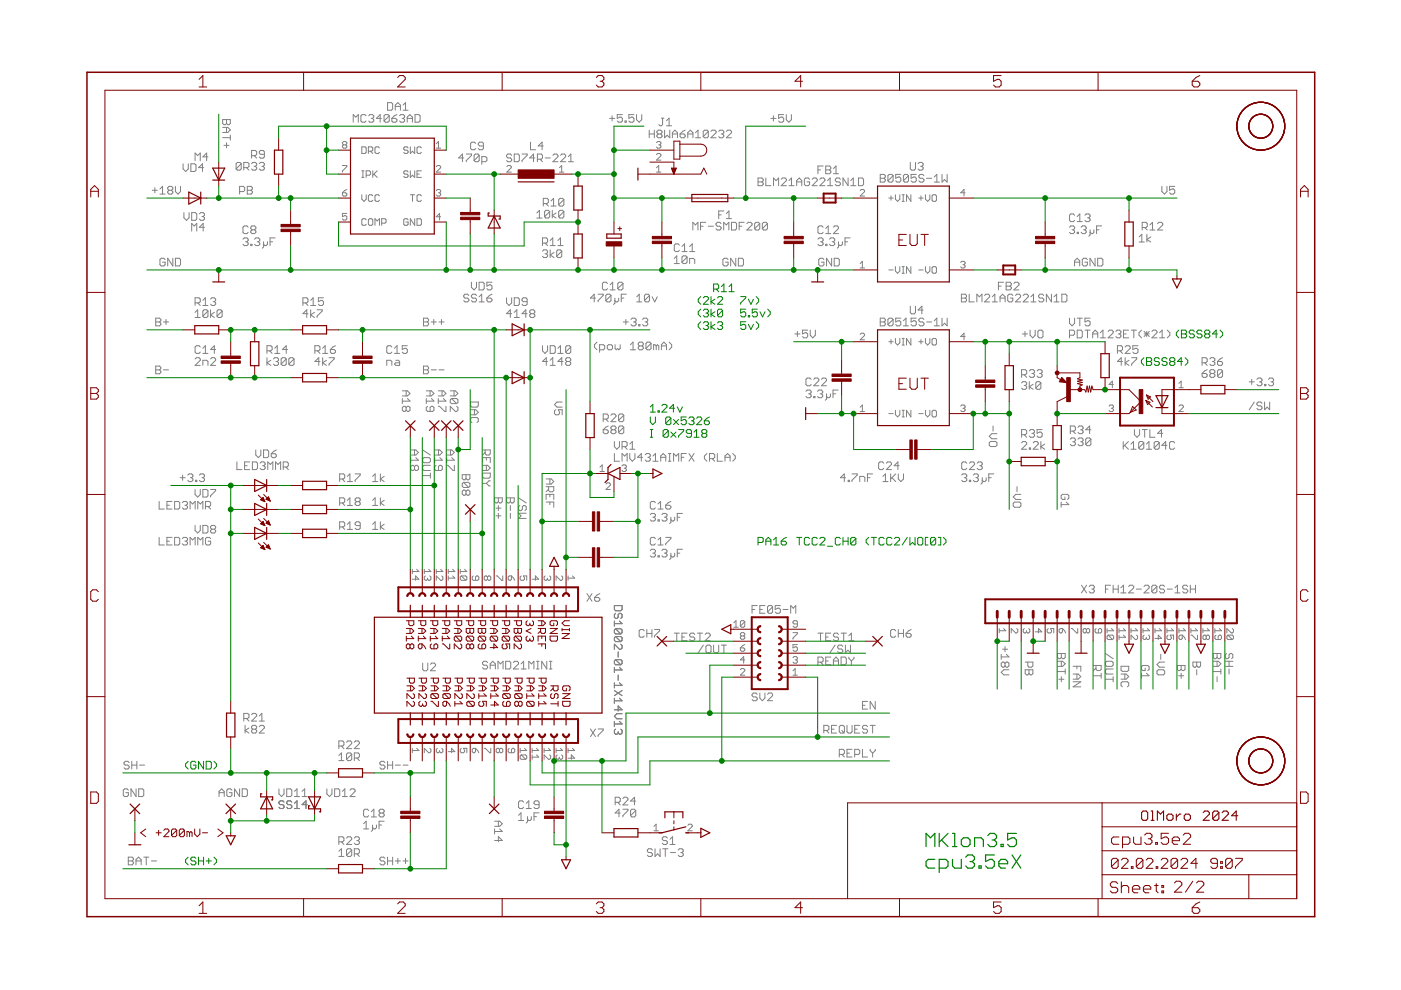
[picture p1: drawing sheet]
<svg xmlns="http://www.w3.org/2000/svg" width="297mm" height="210mm" viewBox="0 0 297 210" stroke-linecap="round" stroke-linejoin="round" font-family="sans-serif">
<g fill="none" stroke="#808080" stroke-width=".21">
<path d="M32.8 39.8v1.1M37.2 39.5v1.1l.5 .5 .6-.5v-1.1M38.8 34.7v1.1l.6 .6 .5-.6v-1.1M40.5 34.7h.8l.3 .3v1.1l-.3 .3h-.8zM41.4 34.1v-1.7l.5 .6 .6-.6v1.7M43.2 35.5h-1.1l.8-.8v1.7M44.1 33.3h-1.1l.8-.9v1.7M47.2 27h1.1l.5 .5-.5 .6h-1.1M47.2 29.2h1.6M47.2 25.4h1.6v.8l-.2 .2h-.3l-.3-.2-.2 .2h-.3l-.3-.2zM47.5 30.8h1.1M48 25.4v.8"/>
<path d="M48 27v1.1M48 30.3v1M48.8 28.6v1.1M51.1 34.7l-.2-.3h-.6l-.2 .3v1.1M51.1 34.7v1.1l-.2 .3h-.6l-.2-.3M51.1 34.7l-1 1.1M51.7 35.5h.8l.3-.2v-.6l-.3-.3h-.8v1.7M52.2 35.5l.6 .6M52.4 39.5h.8l.3 .3v.3l-.3 .2 .3 .3v.3l-.3 .2h-.8zM53.3 33h.8l.3-.3v-.5l-.3-.3h-.8v1.6M53.3 34.7l.3-.3h.5l.3 .3v.3l-.3 .3M53.9 35.3h.2"/>
<path d="M53.9 33l.5 .5M54.1 35.3l.3 .2v.3l-.3 .3h-.5l-.3-.3M55 34.7l.2-.3h.6l.2 .3v.3l-.2 .3M55.5 35.3h.3M55.8 35.3l.2 .2v.3l-.2 .3h-.6l-.2-.3M56 32.7h-.8l-.2-.3v-.2l.2-.3h.6l.2 .3v1.1l-.2 .2h-.6l-.2-.2M72.6 35.1h.9v.2l-.9 1v.2M72.8 30.7l-.2 .2 .2 .5h.5l.2-.2-.2-.5M72.8 30.7l-.2-.2 .2-.5h.5l.2 .2-.2 .5M72.8 30.7h.5M74.9 25.9v-1.6l.5 .5 .6-.5v1.6M76.7 31.1h.7l.2 .3v.9l-.2 .2h-.7z"/>
<path d="M76.7 37.6h.5M76.7 36.2h.5M76.9 36.2v1.4M77.6 24.6l-.3-.3h-.5l-.3 .3v1.1l.3 .2h.5l.3-.2M77.6 37.1h.7l.3-.2v-.5l-.3-.2h-.7v1.4M78.1 32.1h.7l.2-.3v-.4l-.2-.3h-.7v1.4M78.2 24.6l.2-.3h.6l.2 .3v.2l-.2 .3M78.6 32.1l.4 .4M78.7 25.1h.3M79 25.1l.2 .3v.3l-.2 .2h-.6l-.2-.2M79 36.2v1.4M79.3 36.9l.7 .7"/>
<path d="M80 36.2l-1 .9M80.5 31.4l-.3-.3h-.5l-.2 .3v.9l.2 .2h.5l.3-.2M80.9 25.1h-1.1l.8-.8v1.6M82.2 21.8h.8l.2 .2v1.1l-.2 .3h-.8zM82.5 24.6l-.2-.3h-.6l-.3 .3v1.1M82.5 24.6v1.1l-.2 .2h-.6l-.3-.2M82.5 24.6l-1.1 1.1M83.1 25.1h.8l.3 .3v.3l-.3 .2h-.6l-.2-.2zM83.8 23.4v-1.1l.5-.5 .6 .5v1.1M83.8 22.6h1.1M84.2 24.3l-.6 .3-.5 .5M84.7 24.6l.3-.3h.5l.3 .3v.2l-.3 .3"/>
<path d="M85.3 25.1h.2M85.4 23.4h1.1M85.4 22.3l.6-.5v1.6M85.5 25.1l.3 .3v.3l-.3 .2h-.5l-.3-.2M86.3 25.1h1.1M86.3 25.9v-1.1l.6-.5 .5 .5v1.1M86.5 31.4l-.2-.3h-.5l-.2 .3 .2 .4h.5l.2 .3-.2 .4h-.5l-.2-.2M86.5 36.4l-.2-.2h-.5l-.2 .5 .2 .2h.5l.2 .5-.2 .2h-.5l-.2-.2M87 31.1v1.4l.5-.4 .4 .4v-1.4M87 36.2v1.4l.5-.5 .4 .5v-1.4M88 24.3h.8l.3 .3v1.1l-.3 .2h-.8zM88.4 36.9h.5"/>
<path d="M89.3 31.4l-.2-.3h-.5l-.2 .3v.9l.2 .2h.5l.2-.2M89.3 36.2h-.9v1.4h.9M92.5 31.4h.9M92.5 35.3l.2-.2h.5l.2 .2v.3l-.9 .9h.9M92.5 30.5l.5-.5v1.4M98.3 33.5h-1.1l.8-.8v1.6M98.9 32.7h1.1v.2l-1.1 1.1v.3M100.9 30.4l-.3-.3h-.5l-.3 .3v1.1l.3 .2h.5l.3-.2M101.6 32.9l-.3-.2h-.5l-.3 .2v1.1M101.6 32.9v1.1l-.3 .3h-.5l-.3-.3M101.6 32.9l-1.1 1.1M102.2 34.3h.8l.2-.3v-.5l-.2-.3h-.8v1.6"/>
<path d="M102.5 30.9h-.8l-.3-.2v-.3l.3-.3h.5l.3 .3v1.1l-.3 .2h-.5l-.3-.2M107.5 35.3l.2-.2h.5l.2 .2v.3l-.9 .9h.9M108.5 32.9l-.3-.2h-.5l-.3 .2v.3l.3 .3h.5l.3 .3v.2l-.3 .3h-.5l-.3-.3M109 32.7h.9l.2 .2v1.1l-.2 .3h-.9zM110.7 32.7h1.1v.2l-1.1 1.1v.3M112.5 30.1v1.6h1.1M113.4 33.5h-1.1l.8-.8v1.6M113.9 33.8h.9l.2-.3v-.6l-.2-.2h-.9v1.6M114.5 33.8l.5 .5M115.2 30.9h-1.1l.8-.8v1.6M115.6 33.5h1.1M117.2 32.9l.3-.2h.5l.3 .2v.3l-1.1 1.1h1.1"/>
<path d="M118.6 35.6l.5-.5v1.4M118.6 36.5h.9M118.9 32.9l.2-.2h.6l.2 .2v.3l-1 1.1h1M120.5 33.2l.5-.5v1.6M120.5 34.3h1.1M129.2 25.1h1.1M129.8 24.6v1.1M132 24.3h-1.1v.8l.5-.3h.3l.3 .3v.6l-.3 .2h-.6l-.2-.2M132.5 25.7h.3v.2h-.3zM134.4 24.3h-1.1v.8l.6-.3h.2l.3 .3v.6l-.3 .2h-.5l-.3-.2M135 24.3v1.1l.5 .5 .6-.5v-1.1M137.6 27.6v1.6"/>
<path d="M137.6 28.4h1.1M138.7 27.6v1.6M139.2 35.6l.5-.5v1.4M139.2 32.8l.2-.2h.5l.2 .2v.2l-.9 1h.9M139.2 30.2l.2-.2h.5l.2 .2-.2 .5M139.2 36.5h.9M139.6 28.4h.5M139.6 28.4l-.3-.3v-.2l.3-.3h.5l.3 .3v.2l-.3 .3M139.6 28.4l-.3 .3v.3l.3 .2h.5l.3-.2v-.3l-.3-.3M139.7 30.7h.2M139.9 30.7l.2 .2-.2 .5h-.5l-.2-.2M140.2 25.1h.6"/>
<path d="M140.5 25.1v1.3l-.3 .3h-.2l-.3-.3M140.9 27.6v1.6l.6-.5 .5 .5v-1.6M141.3 26.7h1.1M141.3 25.6l.6-.5v1.6M142.6 28.4h1M142.6 29.2v-1.1l.5-.5 .5 .5v1.1M144.2 28.4h.8l.3 .3v.3l-.3 .2h-.5l-.3-.2zM145.3 27.6l-.6 .3-.5 .5M145.8 28.4h1.1M145.8 29.2v-1.1l.6-.5 .5 .5v1.1M147.5 28.1l.5-.5v1.6M147.5 29.2h1"/>
<path d="M150.2 27.9l-.3-.3h-.5l-.3 .3v1.1M150.2 27.9v1.1l-.3 .2h-.5l-.3-.2M150.2 27.9l-1.1 1.1M150.7 27.9l.3-.3h.6l.2 .3v.2l-1.1 1.1h1.1M152.4 27.9l.3-.3h.5l.3 .3v.2l-.3 .3M152.9 28.4h.3M153.2 28.4l.3 .3v.3l-.3 .2h-.5l-.3-.2M154 27.9l.3-.3h.5l.3 .3v.2l-1.1 1.1h1.1M160.7 38.6h.8M160.7 37.7h.8l.3 .3v.3l-.3 .3 .3 .2v.3l-.3 .3h-.8zM162.4 37.7v1.7h1M163.4 25.1h1.1"/>
<path d="M164 24.6v1.1M164 39.4v-1.7l.5 .6 .6-.6v1.7M165.6 38l.3-.3h.6l.2 .3v.3l-1.1 1.1h1.1M166.2 24.3h-1.1v.8l.5-.3h.3l.3 .3v.6l-.3 .2h-.6l-.2-.2M166.7 24.3v1.1l.6 .5 .5-.5v-1.1M167.3 39.4h1.1M167.3 38.3l.5-.6v1.7M168.9 38.6h1.1M168.9 39.4v-1.1l.6-.6 .5 .6v1.1M171.6 38l-.2-.3h-.6l-.3 .3v1.1l.3 .3h.6l.2-.3v-.5h-.5M172.2 38l.3-.3h.5l.3 .3v.3l-1.1 1.1h1.1M173.4 36h.6"/>
<path d="M173.8 38l.3-.3h.5l.3 .3v.3l-1.1 1.1h1.1M174.5 35.2h-1.1v1.6M175.1 35.2h.8l.2 .3v.3l-.2 .2 .2 .3v.3l-.2 .2h-.8zM175.1 36h.8M175.5 39.4h1.1M175.5 38.3l.5-.6v1.7M176.7 36.8h1.1M176.7 35.8l.5-.6v1.6M178.2 38l-.3-.3h-.5l-.3 .3v.3l.3 .3h.5l.3 .2v.3l-.3 .3h-.5l-.3-.3M179.8 37.7v1.7l-1.1-1.7v1.7M180.4 39.4h1.1M180.4 38.3l.5-.6v1.7"/>
<path d="M182 37.7h.8l.3 .3v1.1l-.3 .3h-.8zM186.6 37h.9l.2 .3v.2l-.2 .3 .2 .3v.2l-.2 .3h-.9zM186.6 37.8h.9M189.4 37.3l-.3-.3h-.6l-.2 .3v1M189.4 37.3v1l-.3 .3h-.6l-.2-.3M189.4 37.3l-1.1 1M191 37h-1.1v.8l.5-.3h.3l.3 .3v.5l-.3 .3h-.5l-.3-.3M192.6 37.3l-.2-.3h-.6l-.3 .3v1M192.6 37.3v1l-.2 .3h-.6l-.3-.3M192.6 37.3l-1.1 1M193 34.4v1.4l.3 .3h.5l.3-.3v-1.4M194.3 37h-1.1v.8l.5-.3h.3l.3 .3v.5l-.3 .3h-.6l-.2-.3"/>
<path d="M194.6 34.7l.3-.3h.6l.2 .3v.3l-.2 .3M195.2 35.3h.3M195.5 35.3l.2 .2v.3l-.2 .3h-.6l-.3-.3M195.9 37.3l-.3-.3h-.5l-.3 .3v.2l.3 .3h.5l.3 .3v.2l-.3 .3h-.5l-.3-.3M196.4 37.8h1.1M198.1 38.6h1.1M198.1 37.5l.5-.5v1.6M199.7 37v1.6l.6-.5 .5 .5v-1.6M246.3 39.5v1.1l.6 .5 .5-.5v-1.1M249.1 39.5h-1.1v.8l.8-.2 .3 .2v.6l-.3 .2h-.6l-.2-.2M32.3 40.3h1.1M33.9 41.1h1.1"/>
<path d="M33.9 40.1l.6-.6v1.6M35 55l-.3-.2h-.5l-.3 .2v1.1l.3 .3h.5l.3-.3v-.5h-.5M35.8 40.3l-.2-.2v-.3l.2-.3h.6l.2 .3v.3l-.2 .2M35.8 40.3l-.2 .3v.3l.2 .2h.6l.2-.2v-.3l-.2-.3M35.8 40.3h.6M36.6 54.8v1.6l-1-1.6v1.6M37.2 54.8h.8l.3 .2v1.1l-.3 .3h-.8zM39 45.1v1.1l.5 .5 .6-.5v-1.1M40.6 45.1h.8l.3 .3v1l-.3 .3h-.8zM40.6 49v-1.6l.6 .5 .5-.5v1.6M42.3 45.4l.2-.3h.6l.2 .3v.2l-.2 .3M42.8 45.9h.3"/>
<path d="M43.1 45.9l.2 .3v.2l-.2 .3h-.6l-.2-.3M43.3 48.2h-1l.8-.8v1.6M50.8 40.6h.8l.3-.3v-.5l-.3-.3h-.8v1.6M51.5 50.7l.3-.3h.5l.3 .3v.3l-.3 .3M52.1 51.3h.2M52.3 51.3l.3 .2v.3l-.3 .3h-.5l-.3-.3M52.4 40.3h.8M52.6 48.2l-.3-.3h-.5l-.3 .3v1.1l.3 .2h.5l.3-.2M53.2 51.8h.2v.3h-.2zM53.4 48.7l-.2-.2v-.3l.2-.3h.6l.3 .3v.3l-.3 .2M53.4 48.7h.6M53.4 48.7l-.2 .3v.3l.2 .2h.6l.3-.2v-.3l-.3-.3"/>
<path d="M54 50.7l.3-.3h.5l.3 .3v.3l-.3 .3M54.5 51.3h.3M54.8 51.3l.3 .2v.3l-.3 .3h-.5l-.3-.3M55.9 51.3v1l-.3 .3M56.7 51.3v.5l-.3 .3h-.2l-.3-.3M57.3 51.3h.5M58.3 50.4h-1v1.7M72.6 40.9h.7l.2 .4-.2 .3h-.5l-.2-.3zM73.5 45.3h-.9v.7l.7-.3 .2 .3v.4l-.2 .3h-.5l-.2-.3M73.5 40.2l-.9 .7M76.7 41.3v.9l.5 .5 .4-.5v-.9M77.6 46.6l-.2-.2h-.5l-.2 .2v.9l.2 .3h.5l.2-.3"/>
<path d="M78.3 46.4h.5l.2 .2v.9l-.2 .3h-.5l-.2-.3v-.9zM79 41.5l-.2-.2h-.5l-.2 .2v1l.2 .2h.5l.2-.2M79.5 47.8v-1.4l.5 .4 .5-.4v1.4M80.5 41.5l-.3-.2h-.5l-.2 .2v1l.2 .2h.5l.3-.2M80.9 47.3h.7l.3-.2v-.5l-.3-.2h-.7v1.4M86.5 46.6l-.2-.2h-.5l-.2 .2v.9l.2 .3h.5l.2-.3v-.4h-.4M87 41.3h.9M87.5 41.3v1.4M87.9 46.4v1.4l-.9-1.4v1.4M88.4 46.4h.7l.2 .2v.9l-.2 .3h-.7zM89.3 41.5l-.2-.2h-.5l-.2 .2v1l.2 .2h.5l.2-.2M92.5 40.4l.2-.2h.5l.2 .2-.2 .5"/>
<path d="M93 40.9h.2M93.2 40.9l.2 .2-.2 .5h-.5l-.2-.3M93.4 46h-.9l.7-.7v1.4M99.9 59.8v1.1l.6 .6 .5-.6v-1.1M101.6 59.8h.8l.3 .3v1.1l-.3 .3h-.8zM104.3 59.8h-1.1v.9l.6-.3h.2l.3 .3v.5l-.3 .3h-.5l-.3-.3M113.8 45.1l.6-.5v1.6M113.8 46.2h1.1M115 51.5h.8l.3-.2v-.6l-.3-.3h-.8v1.7M115 53.3l.3-.3h.5l.3 .3v.2l-.3 .3M115.2 43.2h.8l.3-.3v-.6l-.3-.2h-.8v1.6M115.5 53.8h.3"/>
<path d="M115.5 51.5l.6 .6M115.7 43.2l.6 .5M115.8 53.8l.3 .3v.2l-.3 .3h-.5l-.3-.3M116.5 44.9v1.1l-.2 .2h-.6l-.2-.2M116.5 44.9l-.2-.3h-.6l-.2 .3v1.1M116.5 44.9l-1 1.1M116.6 52.1h1.1M116.6 51l.6-.6v1.7M116.6 53v1.6M116.8 42.6l.6-.5v1.6M116.8 43.7h1.1M117.1 44.6v1.6"/>
<path d="M117.5 53.5l-.9 .6 .9 .5M117.9 45.1l-.8 .6 .8 .5M118.3 52.1h1.1M118.3 51l.5-.6v1.7M119.1 53.3v1l-.3 .3h-.5l-.3-.3M119.1 53.3l-.3-.3h-.5l-.3 .3v1M119.1 53.3l-1.1 1M119.5 42.3l-.2-.2h-.6l-.3 .2v1.1M119.5 42.3v1.1l-.2 .3h-.6l-.3-.3M119.5 44.9v1.1l-.2 .2h-.6l-.3-.2M119.5 44.9l-.2-.3h-.6l-.3 .3v1.1M119.5 44.9l-1.1 1.1"/>
<path d="M119.5 42.3l-1.1 1.1M143 54.8l.5-.5v1.6M143 55.9h1M144 52l-.2-.3h-.6l-.2 .3v1.1l.2 .2h.6l.2-.2M144.6 52.3l.5-.6v1.6M144.6 53.3h1.1M145.7 54.5v1.1l-.3 .3h-.5l-.3-.3M145.7 54.5l-.3-.2h-.5l-.3 .2v1.1M145.7 54.5l-1.1 1.1M146.2 55.9v-1.1h.8l.3 .3v.8M146.2 52.3l.6-.6v1.6M146.2 53.3h1.1"/>
<path d="M146.9 48.8v-1.7l.5 .6 .6-.6v1.7M148.5 48h.6M149.6 47.1h-1.1v1.7M150.2 48h1.1M152.4 45.6h.5M152.9 47.4l-.3-.3h-.5l-.3 .3v.3l.3 .3h.5l.3 .2v.3l-.3 .3h-.5l-.3-.3M153.4 48.8v-1.7l.6 .6 .5-.6v1.7M153.5 44.7h-1.1v1.7M154 45.3l.6-.6v1.7M154 46.4h1.1M154.4 55l-.3-.2h-.6l-.2 .2v1.1l.2 .3h.6l.3-.3v-.5h-.6M155.1 47.1h.8l.3 .3v1.1l-.3 .3h-.8z"/>
<path d="M156 54.8v1.6l-1.1-1.6v1.6M156.5 54.8h.9l.2 .2v1.1l-.2 .3h-.9zM156.7 48h.6M157.8 47.1h-1.1v1.7M158.3 47.4l.3-.3h.6l.2 .3v.3l-1.1 1.1h1.1M161.1 47.4v1.1l-.3 .3h-.5l-.3-.3M161.1 47.4l-.3-.3h-.5l-.3 .3v1.1M161.1 47.4l-1.1 1.1M162.7 47.4l-.3-.3h-.5l-.3 .3v1.1M162.7 47.4v1.1l-.3 .3h-.5l-.3-.3M162.7 47.4l-1.1 1.1M173.4 50.7l.3-.3h.5l.3 .3v.3l-.3 .3"/>
<path d="M174 51.3h.2M174.2 51.3l.3 .2v.3l-.3 .3h-.5l-.3-.3M174.5 48.2l-.3-.3h-.5l-.3 .3v1.1l.3 .2h.5l.3-.2M174.7 55l-.3-.2h-.5l-.3 .2v1.1l.3 .3h.5l.3-.3v-.5h-.6M175.1 49.5h1M175.1 51.8h.2v.3h-.2zM175.1 48.5l.5-.6v1.6M175.9 50.7l.2-.3h.6l.3 .3v.3l-.3 .3M176.3 54.8v1.6l-1.1-1.6v1.6M176.4 51.3h.3M176.7 48.2l.3-.3h.5l.3 .3v.3l-1.1 1h1.1M176.7 51.3l.3 .2v.3l-.3 .3h-.6l-.2-.3"/>
<path d="M176.9 54.8h.8l.2 .2v1.1l-.2 .3h-.8zM177.8 51.3v1l-.3 .3M178.6 51.3v.5l-.3 .3h-.2l-.3-.3M179.2 51.3h.5M180.2 50.4h-1v1.7M182.4 55.9l.4-.5v1.4M182.4 56.8h.9M182.4 40.4l.2-.2h.5l.2 .2v.2l-.9 1h.9M188.4 57.2h1M188.4 42h1M188.9 41.5v1M189.8 41.3v.9l.5 .5 .5-.5v-.9"/>
<path d="M189.8 56.5v1l.5 .4 .5-.4v-1M191.3 57.9h.4M191.3 56.5h.4M191.3 42.7h.4M191.3 41.3h.4M191.5 41.3v1.4M191.5 56.5v1.4M193.1 41.3v1.4l-.9-1.4v1.4M193.1 56.5v1.4l-.9-1.4v1.4M194.8 57.2h.9M194.8 42h.9M195.3 41.5v1"/>
<path d="M196.2 41.3v.9l.5 .5 .4-.5v-.9M196.2 56.5v1l.5 .4 .4-.4v-1M197.6 56.8l.2-.3h.5l.2 .3v.9l-.2 .2h-.5l-.2-.2zM197.6 41.5l.2-.2h.5l.2 .2v1l-.2 .2h-.5l-.2-.2zM203.7 55.6l.2-.2h.5l.2 .2-.2 .5M204.2 56.1h.2M204.4 56.1l.2 .2-.2 .5h-.5l-.2-.2M204.6 40.9h-.9l.7-.7v1.4M212.8 59.8h-1.1v1.7M213.3 59.8h.8l.3 .3v.3l-.3 .3 .3 .2v.3l-.3 .3h-.8zM226.8 48.2l.2-.3h.6l.2 .3v.3l-.2 .2M227.3 48.7h.3"/>
<path d="M227.6 48.7l.2 .3v.3l-.2 .2h-.6l-.2-.2M227.8 56.4v-1.1l.6-.5 .5 .5v1.1M227.8 55.6h1.1M227.8 45.6l-.2-.2h-.6l-.2 .2v1.1l.2 .3h.6l.2-.3M228.4 49.3h.3v.2h-.3zM228.4 47h1.1M228.4 45.9l.5-.5v1.6M229.2 48.2l.3-.3h.5l.3 .3v.3l-.3 .2M229.7 48.7h.3M230 48.7l.3 .3v.3l-.3 .2h-.5l-.3-.2M230 45.6l.3-.2h.5l.3 .2v.3l-.3 .3M230.5 55l-.2-.2h-.6l-.2 .2v1.1l.2 .3h.6l.2-.3v-.5h-.5"/>
<path d="M230.6 46.2h.2M230.8 46.2l.3 .3v.2l-.3 .3h-.5l-.3-.3M231.1 48.7v1.1l-.3 .3M231.9 48.7v.6l-.2 .2h-.3l-.3-.2M232.2 54.8v1.6l-1.1-1.6v1.6M232.5 48.7h.5M232.7 54.8h.9l.2 .2v1.1l-.2 .3h-.9zM233.6 47.9h-1.1v1.6M241.5 50.2l.6-.5v1.6M241.5 51.3h1.1M242.2 48.2h.8l.2-.2v-.6l-.2-.3h-.8v1.7M242.7 48.2l.5 .6"/>
<path d="M243.2 49.7v1.6M243.8 48.8h1.1M243.8 47.7l.5-.6v1.7M244 50.2l-.8 .6 .8 .5M245.4 47.4l.3-.3h.6l.2 .3v.3l-1.1 1.1h1.1M33 77.6h.8l.3 .3v.3l-.3 .2 .3 .3v.3l-.3 .2h-.8zM33 67.5h.8l.3 .2v.3l-.3 .3 .3 .2v.3l-.3 .3h-.8zM33 68.3h.8M33 78.4h.8M34.6 68.3h1.1M34.6 78.4h1.1M35.2 67.7v1.1"/>
<path d="M41.4 66.2l.5-.5v1.6M41.4 67.3h1.1M41.4 76.1l.2-.3h.6l.3 .3v.3l-1.1 1.1h1.1M41.4 64.2h.8l.3-.2v-.6l-.3-.3h-.8v1.7M41.9 64.2l.6 .6M42.5 73.6l-.3-.3h-.6l-.2 .3v1.1l.2 .2h.6l.3-.2M43 77.5v-1.1h.8l.3 .2v.9M43 63.7l.5-.6v1.7M43 73.9l.5-.6v1.6M43 64.8h1.1M43 74.9h1.1M44.1 66v1l-.3 .3h-.5l-.3-.3"/>
<path d="M44.1 66l-.3-.3h-.5l-.3 .3v1M44.1 66l-1.1 1M44.6 65.7v1.6M44.6 76.1l.3-.3h.5l.3 .3v.3l-1.1 1.1h1.1M44.6 63.4l.3-.3h.5l.3 .3v.3l-.3 .3M45.2 64h.2M45.4 66.2l-.8 .6 .8 .5M45.4 64l.3 .2v.3l-.3 .3h-.5l-.3-.3M45.7 74.1h-1.1l.8-.8v1.6M47.1 66v1l-.3 .3h-.5l-.3-.3M47.1 66l-.3-.3h-.5l-.3 .3v1M47.1 66l-1.1 1"/>
<path d="M56.6 74.4h.8l.3-.3v-.5l-.3-.3h-.8v1.6M56.6 75.8v1.7M57.1 74.4l.6 .5M57.4 76.4l-.8 .5 .8 .6M58 76.1l.3-.3h.5l.3 .3v.3l-.3 .2M58.3 73.9l.5-.6v1.6M58.3 74.9h1M58.5 76.6h.3M58.8 76.6l.3 .3v.3l-.3 .3h-.5l-.3-.3M60.7 76.1l-.3-.3h-.5l-.3 .3v1.1M60.7 76.1v1.1l-.3 .3h-.5l-.3-.3M60.7 76.1l-1.1 1.1"/>
<path d="M61 74.1h-1.1l.8-.8v1.6M62.3 76.1l-.2-.3h-.6l-.3 .3v1.1M62.3 76.1v1.1l-.2 .3h-.6l-.3-.3M62.3 76.1l-1.1 1.1M64.2 64.2h.8l.3-.2v-.6l-.3-.3h-.8v1.7M64.8 64.2l.5 .6M65.3 66.5h-1.1l.8-.8v1.6M65.9 65.7v1.6M65.9 64.8h1.1M65.9 63.7l.5-.6v1.7M66.7 66.2l-.8 .6 .8 .5M66.8 74.4h.8l.2-.3v-.5l-.2-.3h-.8v1.6"/>
<path d="M67.2 65.7h1.1v.3l-1.1 1v.3M67.3 74.4l.5 .5M67.8 76.6h-1l.8-.8v1.7M68.4 75.8v1.7M68.4 74.9h1.1M68.4 73.9l.5-.6v1.6M68.6 63.1h-1.1v.9l.6-.3h.2l.3 .3v.5l-.3 .3h-.5l-.3-.3M69.2 76.4l-.8 .5 .8 .6M69.8 75.8h1v.3l-1 1.1v.3M70 74.1h.8l.3 .3v.3l-.3 .2h-.5l-.3-.2zM71.1 73.3l-.5 .3-.6 .5M82 77.5v-1.1h.8l.3 .2v.9"/>
<path d="M83.1 73.6l-.3-.3h-.5l-.3 .3v1.1l.3 .2h.5l.3-.2M83.6 73.9l.6-.6v1.6M83.6 74.9h1.1M83.9 76.4h.6l.2 .2v.9h-.8l-.3-.3 .3-.3h.8M86.4 73.3h-1.1v.8l.5-.2h.3l.3 .2v.6l-.3 .2h-.5l-.3-.2M89.8 67.5h.8l.3 .2v.3l-.3 .3 .3 .2v.3l-.3 .3h-.8zM89.8 68.3h.8M89.8 77.6h.8l.3 .3v.3l-.3 .2 .3 .3v.3l-.3 .2h-.8zM89.8 78.4h.8M91.4 68.3h1.1M91.4 78.4h1.1M92 67.7v1.1"/>
<path d="M93.1 68.3h1M93.1 78.4h1M93.6 67.7v1.1M99.4 62.7l-.3-.3h-.5l-.3 .3v.2l.3 .3h.5l.3 .3v.2l-.3 .3h-.5l-.3-.3M101 62.7l-.2-.3h-.6l-.3 .3v.2l.3 .3h.6l.2 .3v.2l-.2 .3h-.6l-.3-.3M101.6 64h1.1M101.6 62.9l.5-.5v1.6M103.2 63.2h.8l.3 .3v.2l-.3 .3h-.5l-.3-.3zM104.3 62.4l-.5 .3-.6 .5M107.4 63.1v1.1l.5 .6 .6-.6v-1.1M108.5 66.5h-1.1l.8-.8v1.6M109 67.3h1.1"/>
<path d="M109 66.2l.6-.5v1.6M109 63.1h.9l.2 .3v1.1l-.2 .3h-.9zM111.8 66.5h-1.1l.8-.8v1.6M111.8 64h-.9l-.2-.3v-.3l.2-.3h.6l.3 .3v1.1l-.3 .3h-.6l-.2-.3M112.6 66.5l-.3 .3v.2l.3 .3h.5l.3-.3v-.2l-.3-.3M112.6 66.5l-.3-.3v-.2l.3-.3h.5l.3 .3v.2l-.3 .3M112.6 66.5h.5M115 73.3v1.1l.5 .5 .6-.5v-1.1M116.1 76.6h-1.1l.8-.8v1.7M116.6 77.5h1.1M116.6 76.4l.6-.6v1.7M116.6 73.3h.9l.2 .3v1.1l-.2 .2h-.9z"/>
<path d="M118.3 74.9h1.1M118.3 73.9l.5-.6v1.6M119.4 76.6h-1.1l.8-.8v1.7M120.2 76.6l-.3-.2v-.3l.3-.3h.5l.3 .3v.3l-.3 .2M120.2 76.6h.5M120.2 76.6l-.3 .3v.3l.3 .3h.5l.3-.3v-.3l-.3-.3M121 73.6l-.3-.3h-.5l-.3 .3v1.1M121 73.6v1.1l-.3 .2h-.5l-.3-.2M121 73.6l-1.1 1.1M126.3 63.2h-1.1l.8-.8v1.6M126.6 72.5l-.6 .6v.5l.6 .6M126.8 62.4h1.1v.3l-1.1 1v.3"/>
<path d="M127.1 74.2h.8l.3-.3v-.6l-.3-.2h-.8v1.6M128.8 73.3l.2-.2h.6l.3 .2v.6l-.3 .3h-.6l-.2-.3zM128.8 60.1l-.3-.3h-.5l-.3 .3v1.1l.3 .3h.5l.3-.3M129.3 61.5h1.1M129.3 60.4l.6-.6v1.7M129.5 62.7v1l-.2 .3h-.6l-.3-.3M129.5 62.7l-.2-.3h-.6l-.3 .3v1M129.5 62.7l-1.1 1M130.4 63.2v1.1l-.3 .3M130.4 73.1v.8l.3 .3 .2-.3 .3 .3 .3-.3v-.8M131.2 63.2v.5l-.3 .3h-.3l-.2-.3M131.7 63.2h.6"/>
<path d="M132.1 60.1l-.3-.3h-.5l-.3 .3v1.1M132.1 60.1v1.1l-.3 .3h-.5l-.3-.3M132.1 60.1l-1.1 1.1M132.1 68.3h1.1M132.7 67.7v1.1M132.8 62.4h-1.1v1.6M133.7 74.2h1.1M133.7 73.1l.5-.6v1.7M133.8 67.7l.2-.2h.6l.3 .2v.3l-.3 .3M134.3 68.3h.3M134.6 68.3l.3 .2v.3l-.3 .3h-.6l-.2-.3M135 64h1.1"/>
<path d="M135 62.9l.5-.5v1.6M135.4 68.8h.3v.3h-.3zM135.6 73.3l-.3 .3v.3l.3 .3h.5l.3-.3v-.3l-.3-.3M135.6 73.3l-.3-.2v-.3l.3-.3h.5l.3 .3v.3l-.3 .2M135.6 73.3h.5M136.2 67.7l.3-.2h.6l.2 .2v.3l-.2 .3M136.8 68.3h.3M137.1 68.3l.2 .2v.3l-.2 .3h-.6l-.3-.3M137.7 62.7l-.3-.3h-.5l-.3 .3v1M137.7 62.7v1l-.3 .3h-.5l-.3-.3M137.7 62.7l-1.1 1M138 72.8v1.1l-.2 .3h-.6l-.3-.3"/>
<path d="M138 72.8l-.2-.3h-.6l-.3 .3v1.1M138 72.8l-1.1 1.1M138.3 62.9l.5 1.1 .6-1.1M139.1 73.3l-.2-.2h-.3v1.1M139.1 73.3v.9M139.1 73.3l.3-.2 .3 .2v.9M140.2 73.3h1.1M140.2 74.2v-1.1l.6-.6 .5 .6v1.1M141.9 72.5l.5 .6v.5l-.5 .6M168.5 70.8h1.1M169.1 70.3v1.1M171.2 70h-1v.8l.5-.3h.3l.2 .3v.6l-.2 .2h-.6l-.2-.2"/>
<path d="M171.8 70v1.1l.5 .5 .6-.5v-1.1M182.4 70.9l.2-.2h.5l.2 .2v.2l-.9 1h.9M186.6 67.5h.9l.2 .2v.3l-.2 .3 .2 .2v.3l-.2 .3h-.9zM186.6 68.3h.9M188.4 72.5h1M188.9 72v.9M189.4 67.7l-.3-.2h-.6l-.2 .2v1.1M189.4 67.7v1.1l-.3 .3h-.6l-.2-.3M189.4 67.7l-1.1 1.1M189.8 71.8v.9l.5 .5 .5-.5v-.9M191 67.5h-1.1v.8l.5-.3h.3l.3 .3v.5l-.3 .3h-.5l-.3-.3M191.3 73.2h.4"/>
<path d="M191.3 71.8h.4M191.5 71.8v1.4M191.5 68l.6-.5v1.6M191.5 69.1h1.1M193 64.9v1.4l.3 .2h.5l.3-.2v-1.4M193.1 71.8v1.4l-.9-1.4v1.4M194.3 67.5h-1.1v.8l.5-.3h.3l.3 .3v.5l-.3 .3h-.6l-.2-.3M194.8 72.5h.9M195.3 72v.9M195.7 65.7h-1.1l.9-.8v1.6M195.9 67.7l-.3-.2h-.5l-.3 .2v.3l.3 .3h.5l.3 .2v.3l-.3 .3h-.5l-.3-.3M196.2 71.8v.9l.5 .5 .4-.5v-.9"/>
<path d="M196.4 68.3h1.1M197.8 71.8h.5l.2 .2v.9l-.2 .3h-.5l-.2-.3v-.9zM198.1 68l.5-.5v1.6M198.1 69.1h1.1M199.7 67.5v1.6l.6-.6 .5 .6v-1.6M203.8 63.2h.9M203.8 62.4h.9l.2 .3v.2l-.2 .3 .2 .3v.2l-.2 .3h-.9zM204.6 71.4h-.9l.7-.7v1.4M205.5 62.4v1.6h1.1M207.1 64v-1.6l.5 .5 .6-.5v1.6M208.7 62.7l.3-.3h.6l.2 .3v.2l-1.1 1.1h1.1M210.4 64h1.1"/>
<path d="M210.4 62.9l.5-.5v1.6M211.7 60.7h.5M212 63.2h1.1M212 64v-1.1l.6-.5 .5 .5v1.1M213.3 60.7h.8M214.7 62.7l-.2-.3h-.6l-.2 .3v1l.2 .3h.6l.2-.3v-.5h-.5M215 60.1l.2-.3h.6l.2 .3v.3l-1 1.1h1M215.3 62.7l.3-.3h.5l.3 .3v.2l-1.1 1.1h1.1M216.6 79.5h.8l.3-.3v-.5l-.3-.3h-.8v1.6M216.8 70.8h1M216.9 62.7l.3-.3h.5l.3 .3v.2l-1.1 1.1h1.1M217.1 79.5l.6 .5"/>
<path d="M217.3 70.3v1.1M218.2 78.7l.3-.3h.6l.2 .3v.2l-.2 .3M218.4 70v1.1l.5 .5 .6-.5v-1.1M218.6 64h1M218.6 62.9l.5-.5v1.6M218.8 79.2h.3M219.1 79.2l.2 .3v.2l-.2 .3h-.6l-.3-.3M219.9 78.7l.2-.3h.6l.3 .3v.2l-.3 .3M220.3 70h.6l.2 .3v1.1l-.2 .2h-.6l-.3-.2v-1.1zM220.4 79.2h.3M220.7 79.2l.3 .3v.2l-.3 .3h-.6l-.2-.3M221.3 62.7l-.3-.3h-.5l-.3 .3v.2l.3 .3h.5l.3 .3v.2l-.3 .3h-.5l-.3-.3"/>
<path d="M222.9 62.4v1.6l-1.1-1.6v1.6M223.5 64h1.1M223.5 62.9l.5-.5v1.6M225.1 62.4h.8l.3 .3v1l-.3 .3h-.8zM226.8 67.5v1l.5 .6 .5-.6v-1M226.8 71.1h.8l.2-.3v-.5l-.2-.3h-.8v1.6M228.4 70h.8l.3 .3v1.1l-.3 .2h-.8zM228.4 67.5h1.1M228.9 67.5v1.6M230 70h1.1M230.6 70v1.6M231.1 67.5h-1.1v.8l.6-.3h.2l.3 .3v.5l-.3 .3h-.5l-.3-.3"/>
<path d="M231.7 71.6v-1.1l.5-.5 .5 .5v1.1M231.7 70.8h1M233.3 71.6h1.1M233.3 70.5l.5-.5v1.6M234.9 70.3l.3-.3h.6l.2 .3v.2l-1.1 1.1h1.1M236.6 70.3l.3-.3h.5l.3 .3v.2l-.3 .3M236.9 74.4h.8l.3-.3v-.5l-.3-.3h-.8v1.6M237.1 70.8h.3M237.4 70.8l.3 .3v.3l-.3 .2h-.5l-.3-.2M237.4 74.4l.6 .5M238 76.6h-1.1l.8-.8v1.7M238.2 70.8h.6"/>
<path d="M238.5 75.8v1.7M238.5 73.6l.3-.3h.6l.2 .3v.3l-1.1 1h1.1M239.3 70h-1.1v1.6h1.1M239.4 76.4l-.9 .5 .9 .6M239.9 70h1M239.9 75.8h1.1v.3l-1.1 1.1v.3M240.4 70v1.6M241.3 73.3h-1.1v.8l.5-.2h.3l.3 .2v.6l-.3 .2h-.5l-.3-.2M242 70l-.5 .5v.6l.5 .5M242.6 70.8h1.1M242.6 70.3l1.1 1.1M243.1 70.3v1.1"/>
<path d="M243.7 70.3l-1.1 1.1M244.2 70.3l.3-.3h.5l.3 .3v.2l-1.1 1.1h1.1M245.9 71.6h1M245.9 70.5l.5-.5v1.6M247.5 70l.5 .5v.6l-.5 .5M254.9 76.9h.8l.2-.3v-.5l-.2-.3h-.8v1.7M254.9 79.2h.8l.2 .3v.2l-.2 .3h-.6l-.2-.3zM255.4 76.9l.5 .6M255.9 78.4l-.5 .3-.5 .5M256.5 76.1l.3-.3h.5l.3 .3v.3l-.3 .2M256.8 79.2l-.3-.3v-.2l.3-.3h.5l.3 .3v.2l-.3 .3M256.8 79.2l-.3 .3v.2l.3 .3h.5l.3-.3v-.2l-.3-.3"/>
<path d="M256.8 79.2h.5M257 76.6h.3M257.3 76.6l.3 .3v.3l-.3 .3h-.5l-.3-.3M258.1 76.6h.9l.2 .3v.3l-.2 .3h-.6l-.3-.3zM259.2 78.7v1l-.2 .3h-.6l-.3-.3M259.2 78.7l-.2-.3h-.6l-.3 .3v1M259.2 78.7l-1.1 1M259.2 75.8l-1.1 .8M50.2 97.9v1.7h1.1M51.9 98.7h.5M52.9 97.9h-1v1.7h1M53.5 97.9h.8l.3 .3v1.1l-.3 .3h-.8z"/>
<path d="M54.2 95.4v1.1l.6 .5 .5-.5v-1.1M55.1 98.2l.3-.3h.5l.3 .3v.3l-.3 .2M55.7 98.7h.2M55.9 95.4h.8l.3 .3v1.1l-.3 .2h-.8zM55.9 98.7l.3 .3v.3l-.3 .3h-.5l-.3-.3M56.8 99.6v-1.7l.5 .6 .5-.6v1.7M57.5 96.2h.8l.3 .3v.3l-.3 .2h-.5l-.3-.2zM58.4 99.6v-1.7l.5 .6 .6-.6v1.7M58.6 95.4l-1.1 .8M60 99h.9l.2-.3v-.5l-.2-.3h-.9v1.7M60.6 99l.5 .6M85.3 84.5v1.1"/>
<path d="M85.3 82.9h1.1l.5 .5-.5 .5h-1.1M86.1 86.4l-.2-.3h-.3l-.3 .3v.6l.3 .2h.3l.2-.2M86.1 82.9v1M86.1 86.4v.6M86.1 86.4l.3-.3h.3l.2 .3v.6l-.2 .2h-.3l-.3-.2M86.4 84.5l.5 .5h-1.6M87.1 95.4h1.1l.5 .5-.5 .6h-1.1M87.1 97v1.1M87.9 98.9l-.3-.2h-.2l-.3 .2v.6l.3 .3h.2l.3-.3M87.9 98.9l.3-.2h.2l.3 .2v.6l-.3 .3h-.2l-.3-.3M87.9 95.4v1.1M87.9 98.9v.6"/>
<path d="M88.2 97l.5 .6h-1.6M89.6 95.4l1.6 1.1M89.9 97h1.1l.2 .3v.6l-.2 .2h-1.1l-.3-.2v-.6zM90.4 82.9h1.1l.5 .5-.5 .5h-1.1M90.4 84.5v1.1M90.7 86.1l-.3 .3v.6l.3 .2h1l.3-.2v-.6l-.3-.3h-.2l-.3 .3v.8M91.2 82.9v1M91.2 98.7h-1.3l-.3 .2v.6l.3 .3h1.3M91.5 84.5l.5 .5h-1.6M92.2 95.4h1l.6 .5-.6 .6h-1M92.2 97v1.1M92.4 98.7l-.2 .2v.6l.2 .3h1.1l.3-.3v-.6l-.3-.2h-.3l-.2 .2v.9"/>
<path d="M92.9 82.9h1.1l.6 .5-.6 .5h-1.1M92.9 86.1h.3l1.1 1.1h.3v-1.1M92.9 84.5v1.1M93 95.4v1.1M93.2 97l.6 .6h-1.6M93.7 82.9v1M94 84.5l.6 .5h-1.7M94.7 95.4h1.1l.5 .5-.5 .6h-1.1M94.7 98.7h.3l1.1 1.1h.2v-1.1M94.7 97v1.1M95.5 82.9h1l.6 .5-.6 .5h-1M95.5 95.4v1.1"/>
<path d="M95.7 84.5h1.1l.3 .3v.5l-.3 .3M95.7 84.5l-.2 .3v.5l.2 .3h1.1M95.7 84.5l1.1 1.1M95.8 97l.5 .6h-1.6M96.3 82.9v1M96.8 86.1l.3 .3v.6l-.3 .2h-.3l-1-1.1v1.1M99.8 85.2h1.6v.8l-.3 .3h-1l-.3-.3zM99.8 86.9h1.1l.5 .5-.5 .5h-1.1M100.1 89.6l-.3-.3v-.5l.3-.3h1l.3 .3v.5l-.3 .3M100.6 86.9v1M102.3 98.1v-1.1h1.6v1.1M102.3 95.4h1.6v.8l-.2 .3h-.6l-.2-.3v-.8"/>
<path d="M102.3 98.7h1.1l.5 .5-.5 .6h-1.1M102.9 95.9l-.6 .6M103.1 97v.6M103.1 98.7v1.1M117.8 86.9l-.2 .2v.6l.2 .2h.6l.2-.2-.2-.8h.8v1M119.2 85.2h-1.1l-.5 .6 .5 .5h1.1M127.2 99l.5-.4v1.4M127.2 100h.9M127.9 88.9h.8l.3-.3v-.5l-.3-.3h-.8v1.6M127.9 91.1h.8l.3 .3v.3l-.3 .2h-.6l-.2-.2zM128.4 88.9l.6 .5M129 90.3l-.6 .3-.5 .5"/>
<path d="M129.5 88.1l.3-.3h.5l.3 .3v.2l-1.1 1.1h1.1M129.8 91.1l-.3 .3v.3l.3 .2h.5l.3-.2v-.3l-.3-.3M129.8 91.1h.5M129.8 91.1l-.3-.3v-.2l.3-.3h.5l.3 .3v.2l-.3 .3M130.3 93.6v1.1l.5 .5 .5-.5v-1.1M130.3 96.2v1.6h1M131.9 98.8l.2-.2h.5l.2 .2-.2 .5M131.9 94.7h.8l.3-.3v-.5l-.3-.3h-.8v1.6M131.9 97.8v-1.6l.5 .5 .6-.5v1.6M132.2 90.6v1.1l-.2 .2h-.6l-.3-.2M132.2 90.6l-.2-.3h-.6l-.3 .3v1.1M132.2 88.1l-.2-.3h-.6l-.3 .3v1"/>
<path d="M132.2 88.1v1l-.2 .3h-.6l-.3-.3M132.2 90.6l-1.1 1.1M132.2 88.1l-1.1 1M132.3 99.3h.3M132.4 94.7l.6 .5M132.6 99.3l.2 .2-.2 .5h-.5l-.2-.3M133.5 96.2v1l.6 .6 .5-.6v-1M133.5 95.2h1.1M133.5 94.1l.6-.5v1.6M136.2 97h-1l.8-.8v1.6M136.8 96.4l.3-.2h.5l.3 .2v.3l-.3 .3M137.4 97h.2"/>
<path d="M137.6 97l.3 .2v.3l-.3 .3h-.5l-.3-.3M138.4 96.7l.6-.5v1.6M138.4 97.8h1.1M140.1 97h1.1M140.1 97.8v-1.1l.5-.5 .6 .5v1.1M141.7 97.8h.6M141.7 96.2h.6M142 96.2v1.6M142.8 97.8v-1.6l.5 .5 .6-.5v1.6M144.4 97h.6M145.5 96.2h-1.1v1.6M146.1 96.2l1.1 1.6"/>
<path d="M147.2 96.2l-1.1 1.6M149.9 96.2l-.5 .5v.5l.5 .6M150.4 97.2h.9l.2-.2v-.6l-.2-.2h-.9v1.6M151 97.2l.5 .6M152.1 96.2v1.6h1.1M153.7 97h1.1M153.7 97.8v-1.1l.6-.5 .5 .5v1.1M155.3 96.2l.6 .5v.5l-.6 .6M170.9 83l.3-.3h.5l.3 .3v.2l-.3 .3M171.4 83.5h.3M171.7 83.5l.3 .3v.3l-.3 .2h-.5l-.3-.2M172 80.4l-.3-.2h-.5l-.3 .2v1.1l.3 .3h.5l.3-.3"/>
<path d="M172.5 84.1h.3v.2h-.3zM172.5 80.4l.3-.2h.5l.3 .2v.3l-1.1 1.1h1.1M173.3 83l.3-.3h.6l.2 .3v.2l-.2 .3M173.9 83.5h.3M174.2 80.4l.2-.2h.6l.2 .2v.3l-1 1.1h1M174.2 83.5l.2 .3v.3l-.2 .2h-.6l-.3-.2M175.2 83.5v1.1l-.2 .3M176.1 83.5v.6l-.3 .2h-.3l-.3-.2M176.6 83.5h.6M177.7 82.7h-1.1v1.6M182.4 86.3l.4-.4v1.4M182.4 87.3h.9"/>
<path d="M187.4 98.2l-.3-.3h-.5l-.3 .3v1.1l.3 .3h.5l.3-.3M187.9 98.2l.3-.3h.5l.3 .3v.3l-1.1 1.1h1.1M188.4 87.7h1M189.8 87v.9l.5 .5 .5-.5v-.9M190.6 98.7h-1l.8-.8v1.7M191.3 88.4h.4M191.3 87h.4M191.5 87v1.4M193.1 87v1.4l-.9-1.4v1.4M194.8 87.7h.9M196.2 87v.9l.5 .5 .4-.5v-.9M197.6 87.2l.2-.2h.5l.2 .2v1l-.2 .2h-.5l-.2-.2z"/>
<path d="M203.7 86.1l.2-.2h.5l.2 .2-.2 .5M204.2 86.6h.2M204.4 86.6l.2 .2-.2 .5h-.5l-.2-.3M205 98.2l-.3-.3h-.5l-.3 .3v1.1l.3 .3h.5l.3-.3M205.5 98.2l.3-.3h.6l.2 .3v.3l-1.1 1.1h1.1M207.2 98.2l.3-.3h.5l.3 .3v.3l-.3 .2M207.7 98.7h.3M208 98.7l.3 .3v.3l-.3 .3h-.5l-.3-.3M209.7 93.9l.3-.3h1.1l.3 .3v.5l-.3 .3h-1.1l-.3-.3zM210.5 90.3v1.1M211.4 91.9h-1.1l-.6 .6 .6 .5h1.1M216.6 93.9l.3-.3h.5l.3 .3v.2l-1.1 1.1h1.1"/>
<path d="M216.6 81.2l.3-.3h.5l.3 .3v.3l-.3 .2M216.6 92.2h.8l.3-.3v-.5l-.3-.3h-.8v1.6M217.1 81.7h.3M217.1 92.2l.6 .5M217.4 81.7l.3 .3v.3l-.3 .2h-.5l-.3-.2M218.2 95h.3v.2h-.3zM218.2 80.9v1.6M218.2 91.4l.3-.3h.6l.2 .3v.2l-.2 .3M218.8 91.9h.3M219.1 93.9l.2-.3h.6l.2 .3v.2l-1 1.1h1M219.1 81.5l-.9 .5 .9 .5M219.1 91.9l.2 .3v.2l-.2 .3h-.6l-.3-.3"/>
<path d="M220.7 81.2v1.1l-.3 .2h-.5l-.3-.2M220.7 93.6v1.6M220.7 81.2l-.3-.3h-.5l-.3 .3v1.1M220.7 81.2l-1.1 1.1M221 91.1h-1.1v.8l.5-.3h.3l.3 .3v.5l-.3 .3h-.6l-.2-.3M221.5 94.1l-.8 .6 .8 .5M226.9 91.4h.8l.3-.3v-.5l-.3-.3h-.8v1.6M226.9 93.1l.3-.2h.5l.3 .2v.3l-.3 .3M227.5 93.7h.2M227.5 91.4l.5 .5M227.7 93.7l.3 .2v.3l-.3 .3h-.5l-.3-.3M228.6 90.6l.2-.3h.6l.2 .3v.2l-.2 .3"/>
<path d="M228.6 93.1l.2-.2h.6l.2 .2v.3l-.2 .3M229.1 91.1h.3M229.1 93.7h.3M229.4 91.1l.2 .3v.3l-.2 .2h-.6l-.2-.2M229.4 93.7l.2 .2v.3l-.2 .3h-.6l-.2-.3M231.3 91.1h-1.1l.8-.8v1.6M231.3 93.1l-.3-.2h-.5l-.3 .2v1.1M231.3 93.1v1.1l-.3 .3h-.5l-.3-.3M231.3 93.1l-1.1 1.1M235.1 86.1l.3-.2h.4l.3 .2-.3 .5M235.6 86.6h.2M235.8 86.6l.3 .2-.3 .5h-.4l-.3-.3"/>
<path d="M236.1 81.5h-1l.7-.7v1.4M238.1 93.6v1.6M238.4 94.4l.8 .8M239.2 93.6l-1.1 1.1M239.8 95.2h1.1M239.8 94.1l.5-.5v1.6M240.5 91.1v1.1l.6 .5 .5-.5v-1.1M242.2 91.1h1M242.5 93.9v1.1l-.3 .2h-.5l-.3-.2M242.5 93.9l-.3-.3h-.5l-.3 .3v1.1M242.5 93.9l-1.1 1.1M242.7 91.1v1.6"/>
<path d="M243.1 95.2h1.1M243.1 94.1l.5-.5v1.6M243.8 91.1v1.6h1.1M245.8 93.9v1.1l-.3 .2h-.5l-.3-.2M245.8 93.9l-.3-.3h-.5l-.3 .3v1.1M245.8 93.9l-1.1 1.1M246.5 91.9h-1.1l.9-.8v1.6M247.4 94.4h-1.1l.8-.8v1.6M249.1 93.9l-.3-.3h-.6l-.2 .3v1.1l.2 .2h.6l.3-.2M250 86.1l.2-.2h.5l.2 .2v.2l-.9 1h.9M250 81.3l.4-.5v1.4M250 82.2h.9"/>
<path d="M264.9 81h1M265.4 80.4v1.1M265.9 85.2l-1 1.7M266.5 80.4l.3-.2h.5l.3 .2v.3l-.3 .3M267 81h.3M267.3 81l.3 .2v.3l-.3 .3h-.5l-.3-.3M267.6 85.5l-.3-.3h-.5l-.3 .3v.3l.3 .2h.5l.3 .3v.3l-.3 .3h-.5l-.3-.3M268.1 81.5h.3v.3h-.3zM268.1 85.2v1.7l.6-.6 .5 .6v-1.7M268.9 80.4l.3-.2h.5l.3 .2v.3l-.3 .3M269.5 81h.2M269.7 81l.3 .2v.3l-.3 .3h-.5l-.3-.3"/>
<path d="M33.7 106.3v1.6h1.1M33.7 113.9v1.6h1.1M35.4 107.1h.5M35.4 114.7h.5M36.5 106.3h-1.1v1.6h1.1M36.5 113.9h-1.1v1.6h1.1M37 113.9h.8l.3 .3v1.1l-.3 .2h-.8zM37 106.3h.8l.3 .3v1.1l-.3 .2h-.8zM38.2 101.3h1.1M38.7 106.6l.2-.3h.6l.3 .3v.2l-.3 .3M38.7 114.2l.2-.3h.6l.3 .3v.3l-.3 .2M38.7 100.7v1.1"/>
<path d="M39.2 107.1h.3M39.2 114.7h.3M39.5 107.1l.3 .3v.3l-.3 .2h-.6l-.2-.2M39.5 114.7l.3 .3v.3l-.3 .2h-.6l-.2-.2M39.8 100.7l.3-.2h.5l.3 .2v.3l-.3 .3M40.3 107.9v-1.6l.5 .5 .6-.5v1.6M40.3 115.5v-1.6l.5 .6 .6-.6v1.6M40.4 101.3h.2M40.6 101.3l.3 .3v.2l-.3 .3h-.5l-.3-.3M41.4 103.8v1.1l.5 .5 .6-.5v-1.1M41.4 111.4v1.1l.5 .5 .6-.5v-1.1M41.4 101.8h.3v.3h-.3z"/>
<path d="M41.9 107.9v-1.6l.6 .5 .5-.5v1.6M41.9 115.5v-1.6l.6 .6 .5-.6v1.6M42.3 100.7l.2-.2h.6l.2 .2v.3l-.2 .3M42.8 101.3h.3M43 103.8h.8l.3 .2v1.1l-.3 .3h-.8zM43 111.4h.8l.3 .3v1.1l-.3 .2h-.8zM43.1 101.3l.2 .3v.2l-.2 .3h-.6l-.2-.3M43.6 107.4h.8l.3-.3v-.5l-.3-.3h-.8v1.6M44.1 107.4l.6 .5M44.6 103.8h1.1v.2l-1.1 1.1v.3M44.7 114.2l-.3-.3h-.6l-.2 .3v1.1l.2 .2h.6l.3-.2v-.6h-.6M44.9 112.2l-.3-.3v-.2l.3-.3h.5l.3 .3v.2l-.3 .3"/>
<path d="M44.9 112.2l-.3 .3v.3l.3 .2h.5l.3-.2v-.3l-.3-.3M44.9 112.2h.5M72 101.6h.8l.3-.3v-.6l-.3-.2h-.8v1.6M72 106.6h.8l.3-.2v-.6l-.3-.2h-.8v1.6M72 111.7h.8l.3-.3v-.5l-.3-.3h-.8v1.6M72.6 101.6l.5 .5M72.6 106.6l.5 .6M72.6 111.7l.5 .5M73.6 102.1h1.1M73.6 107.2h1.1M73.6 112.2h1.1M73.6 101l.6-.5v1.6"/>
<path d="M73.6 106.1l.6-.5v1.6M73.6 111.2l.6-.6v1.6M75.3 100.5h1.1v.2l-1.1 1.1v.3M75.6 106.4l-.3 .2v.3l.3 .3h.5l.3-.3v-.3l-.3-.2M75.6 106.4l-.3-.3v-.3l.3-.2h.5l.3 .2v.3l-.3 .3M75.6 106.4h.5M76.4 111.4h-.8l-.3-.2v-.3l.3-.3h.5l.3 .3v1.1l-.3 .2h-.5l-.3-.2M79 101l.5-.5v1.6M79 106.1l.5-.5v1.6M79 111.2l.5-.6v1.6M79 102.1h1.1M79 107.2h1.1"/>
<path d="M79 112.2h1.1M80.6 100.5v1.6M80.6 105.6v1.6M80.6 110.6v1.6M81.4 101l-.8 .6 .8 .5M81.4 106.1l-.8 .5 .8 .6M81.4 111.2l-.8 .5 .8 .5M89.6 100.8h1.6M91.2 100.3v1.1M98 100.6h1.6v.9l-.2 .2h-.3l-.3-.2-.2 .2h-.3l-.3-.2zM98.3 102.3h1.1l.2 .3v.5l-.2 .3M98.3 102.3l-.3 .3v.5l.3 .3h1.1"/>
<path d="M98.3 102.3l1.1 1.1M98.8 104.2l.3-.3h.3l.2 .3v.5l-.2 .3h-.3l-.3-.3M98.8 104.2l-.2-.3h-.3l-.3 .3v.5l.3 .3h.3l.2-.3M98.8 100.6v.9M98.8 104.2v.5M102.3 100.3h1.6v.8l-.2 .3h-1.1l-.3-.3zM102.3 102.5h.8M103.1 102.5l.6 .5h.2M103.9 101.9h-.2l-.6 .6M104.9 105.6h1.6v.8l-.3 .2h-.3l-.2-.2-.3 .2h-.3l-.2-.2zM105.1 107.7h1.1M105.1 109.4h1.1"/>
<path d="M105.7 105.6v.8M105.7 107.2v1.1M105.7 108.8v1.1M107.4 105.6h1.6v.8l-.2 .2h-.3l-.3-.2-.3 .2h-.2l-.3-.2zM108.2 105.6v.8M108.2 107.2v1.1M108.2 108.8v1.1M109.9 105.6l1.7 1M110.2 107.2l-.3 .3v.5l.3 .3h.3l.2-.3v-.5l.3-.3h.3l.3 .3v.5l-.3 .3M111.6 108.8h-1.7l.6 .6-.6 .5h1.7M115.8 103.2h1.6v.8l-.3 .3h-.5l-.3-.3v-.8M115.8 101.5h1.1l.5 .6-.5 .5h-1.1"/>
<path d="M115.8 105.9v-1.1h1.6v1.1M115.8 106.4h1.6v1.1M116.3 103.7l-.5 .6M116.6 101.5v1.1M116.6 104.8v.6M116.6 106.4v.6M128.5 102.6l.2-.2h.5l.2 .2v.2l-.9 1h.9M137.9 116.7l.2-.2h.6l.3 .2v.3l-.3 .3M137.9 109.1l.2-.2h.6l.3 .2v.3l-.3 .3M138.4 117.3h.3M138.4 109.7h.3M138.7 109.7l.3 .2v.3l-.3 .3h-.6l-.2-.3"/>
<path d="M138.7 117.3l.3 .3v.2l-.3 .3h-.6l-.2-.3M139 106.6l-.3-.3h-.6l-.2 .3v1.1l.2 .2h.6l.3-.2M139 114.2l-.3-.3h-.6l-.2 .3v1.1l.2 .2h.6l.3-.2M139.5 117.8h.3v.3h-.3zM139.5 110.2h.3v.3h-.3zM139.5 107.9h1.1M139.5 115.5h1.1M139.5 114.5l.6-.6v1.6M139.5 106.8l.6-.5v1.6M140.3 116.7l.3-.2h.5l.3 .2v.3l-.3 .3M140.3 109.1l.3-.2h.5l.3 .2v.3l-.3 .3M140.9 117.3h.2"/>
<path d="M140.9 109.7h.2M141.1 117.3l.3 .3v.2l-.3 .3h-.5l-.3-.3M141.1 109.7l.3 .2v.3l-.3 .3h-.5l-.3-.3M141.1 107.1h.9l.2 .3v.3l-.2 .2h-.6l-.3-.2zM141.1 113.9h1.1v.3l-1.1 1.1v.2M142.2 109.7v1l-.2 .3M142.2 117.3v1.1l-.2 .2M142.2 106.3l-.5 .3-.6 .5M143 117.3v.5l-.2 .3h-.3l-.3-.3M143 109.7v.5l-.2 .3h-.3l-.3-.3M143.6 117.3h.5M143.6 109.7h.5"/>
<path d="M144.7 116.5h-1.1v1.6M144.7 108.9h-1.1v1.6M179.3 101.3h-1.1l.8-.8v1.6M179.8 101.8h.3v.3h-.3zM180.6 100.5h1.1v.2l-1.1 1.1v.3M182.3 102.1v-1.1h.8l.3 .3v.8M183.9 101.3h.6M185 100.5h-1.1v1.6M187.2 102.1h1.1M187.2 101l.5-.5v1.6M188.8 100.5v1.6M189.1 101.3l.8 .8"/>
<path d="M189.9 100.5l-1.1 1.1M190.5 100.5v1.1l.5 .5 .6-.5v-1.1M203.9 100.7l.3-.2h.5l.3 .2v.3l-.3 .3M204.4 101.3h.3M204.7 101.3l.3 .3v.2l-.3 .3h-.5l-.3-.3M205.5 101.8h.3v.3h-.3zM206.4 100.7l.2-.2h.6l.2 .2v.3l-.2 .3M206.9 101.3h.3M207.2 101.3l.2 .3v.2l-.2 .3h-.6l-.2-.3M208.3 101.3v1.1l-.3 .2M209.1 101.3v.5l-.3 .3h-.3l-.2-.3M209.6 101.3h.6"/>
<path d="M210.7 100.5h-1.1v1.6M214.8 106.7l.3-.3h1.1l.3 .3v.6l-.3 .2h-1.1l-.3-.2zM215.6 103.2v1.1M216.5 104.8h-1.1l-.6 .6 .6 .5h1.1M225 106.4v1.1M225.8 105.4v.5h-.5l-.3-.3v-.5l.3-.3h1l.3 .3v.5l-.3 .3M226.1 106.4l.5 .6h-1.6M87.4 122.8h1.4l-.7-.7v.9M87.4 120.7v.9M88.3 120.7l.5 .5h-1.4M90 120.7v.9M90.2 122.1l-.2 .2v.5l.2 .2 .5-.2"/>
<path d="M90.7 122.6v.2M90.9 120.7l.5 .5h-1.4M91.1 122.1l.3 .2v.5l-.3 .2-.4-.2M92.5 120.7v.9M93.4 120.7l.5 .5h-1.4M93.7 122.1l.2 .2v.5l-.2 .2h-.3l-.9-.9v.9M95 120.7v.9M95 122.1v.9M96 122.1l.4 .5h-1.4M96 120.7l.4 .5h-1.4M97.6 120.7v.9M97.8 122.1l-.2 .2v.5l.2 .2h.9"/>
<path d="M97.8 122.1h.9l.3 .2v.5l-.3 .2M97.8 122.1l.9 .9M98.5 120.7l.5 .5h-1.4M100.4 122.1l-.3 .2v.5l.3 .2h.9l.2-.2v-.5l-.5-.2-.2 .2v.7M103.4 122.3v.5M103.4 122.3l-.3-.2-.4 .2v.5l.2 .2 .5-.2M103.4 122.3l.2-.2 .5 .2v.5l-.3 .2-.4-.2M105.2 122.1h.2l1 .9h.2v-.9M107.7 122.3l.3-.2h.4v.7l-.4 .2-.3-.2zM108.4 122.1l.7 .9M110.5 122.1l-.2 .2v.5l.2 .2h.5l.2-.2-.2-.7h.7v.9M112.8 122.8h1.4l-.7-.7v.9"/>
<path d="M115.6 122.1l-.2 .2v.5l.2 .2 .5-.2M116.1 122.6v.2M116.5 122.1l.3 .2v.5l-.3 .2-.4-.2M119.1 122.1l.2 .2v.5l-.2 .2h-.3l-.9-.9v.9M120.4 122.1v.9M121.4 122.1l.4 .5h-1.4M124.4 125.9l1.1 1.6M125.5 125.9l-1.1 1.6M126.1 126.7h.8l.3 .3v.2l-.3 .3h-.6l-.2-.3zM127.2 125.9l-.6 .2-.5 .6M130.3 128.4h1.6v.8l-.3 .3h-1.1l-.2-.3zM130.3 131.7v1.1"/>
<path d="M130.5 130l-.2 .3v.6l.2 .2h.3l.3-.2v-.6l.2-.3h.3l.3 .3v.6l-.3 .2M130.5 133.3l-.2 .3v.5l.2 .3h1.1M130.5 135l-.2 .2v.6l.2 .2h1.1M130.5 139.9l-.2 .2v.6l.2 .2h1.1M130.5 133.3h1.1l.3 .3v.5l-.3 .3M130.5 135h1.1l.3 .2v.6l-.3 .2M130.5 139.9h1.1l.3 .2v.6l-.3 .2M130.5 133.3l1.1 1.1M130.5 135l1.1 1M130.5 139.9l1.1 1M131.1 138.2v1.1M131.3 131.7l.6 .5h-1.6"/>
<path d="M131.6 136.6l.3 .3v.5l-.3 .3h-.3l-1-1.1v1.1M136.6 133.8l-.3-.3h-.5l-.3 .3v1l.3 .3h.5l.3-.3M137.1 134.3h1.1M137.1 133.5v1.6M138.2 133.5v1.6M138.8 133.5h1v.3l-1 1v.3M143 134.2h1M143.5 134.2v1.7M144.6 135.1h.5M145.7 134.2h-1.1v1.7h1.1M147.3 134.5l-.3-.3h-.5l-.3 .3v.3l.3 .3h.5l.3 .2v.3l-.3 .3h-.5l-.3-.3M147.9 134.2h1"/>
<path d="M148.4 134.2v1.7M149.1 136.8l-1.1 1.6M149.5 134.5l.3-.3h.5l.3 .3v.3l-1.1 1.1h1.1M149.9 136.8h.6l.2 .3v1l-.2 .3h-.6l-.2-.3v-1zM151.3 136.8v1.3l.3 .3h.5l.3-.3v-1.3M153 136.8h1M153.5 136.8v1.6M155.6 132.1l.4-.5v1.4M155.6 133h.9M157 137.4h.7l.2 .4-.2 .3h-.5l-.2-.3zM157.2 134.8l-.2 .3 .2 .4h.5l.2-.2-.2-.5M157.2 134.8l-.2-.2 .2-.5h.5l.2 .3-.2 .4"/>
<path d="M157.2 134.8h.5M157.9 139.9h-.9l.7-.7v1.4M157.9 131.8v1l-.2 .2h-.5l-.2-.2M157.9 131.8l-.2-.2h-.5l-.2 .2v1M157.9 131.8l-.9 1M157.9 136.7l-.9 .7M159.4 129.2h.6M160.5 128.4h-1.1v1.6M161.1 129.2h.5M162.2 128.4h-1.1v1.6h1.1M163.8 128.7l-.2-.3h-.6l-.3 .3v1.1M163.8 128.7v1.1l-.2 .2h-.6l-.3-.2"/>
<path d="M163.8 128.7l-1.1 1.1M165.5 128.4h-1.1v.8l.5-.3h.3l.3 .3v.6l-.3 .2h-.6l-.2-.2M166 129.2h1.1M167.6 130v-1.6l.6 .5 .5-.5v1.6M168.1 139.4l.3-.2h.4l.3 .2-.3 .5M168.1 134.1h1v.3l-1 .9v.2M168.6 139.9h.2M168.8 139.9l.3 .2-.3 .5h-.4l-.3-.2M169.1 132.3h-.7l-.3-.2 .3-.5h.4l.3 .2v1l-.3 .2h-.4l-.3-.2M169.1 136.7h-1v.7l.5-.3 .5 .3v.4l-.3 .3h-.4l-.3-.3M173.4 134.2h1.1M174 134.2v1.7"/>
<path d="M175.1 135.1h.5M176.1 134.2h-1v1.7h1M176.1 139.3h-1v1.6h1M177.1 136.8l-1.1 1.6M177.8 134.5l-.3-.3h-.5l-.3 .3v.3l.3 .3h.5l.3 .2v.3l-.3 .3h-.5l-.3-.3M178.3 139.3h.9l.2 .3v1.1l-.2 .2h-.9zM178.3 134.2h1.1M178.7 137.1l-.3-.3h-.5l-.3 .3v.2l.3 .3h.5l.3 .3v.2l-.3 .3h-.5l-.3-.3M178.9 134.2v1.7M179.2 136.8v1.6l.6-.5 .5 .5v-1.6M180 135.9h1.1M180 134.8l.5-.6v1.7"/>
<path d="M180 139.3v.3l.5 .5M181.1 139.3v.3l-.6 .5M189.9 133.8l-.2-.3h-.6l-.3 .3v1l.3 .3h.6l.2-.3M190.5 133.5v1.6M190.5 134.3h1.1M191.6 133.5v1.6M192.1 134.3h.8l.3 .3v.2l-.3 .3h-.5l-.3-.3zM193.2 133.5l-.6 .3-.5 .5M211.9 133.3v.9M212.3 138.7v1.1M212.6 137.6h1M212.8 133.3l.5 .4h-1.4"/>
<path d="M213.1 137.1v1.1M213.4 138.7l.5 .6h-1.6M215.6 133.3l.2 .2v.5l-.2 .2h-.3l-.9-.9v.9M217.2 133.3l-.3 .2v.5l.3 .2 .4-.2M217.6 133.7v.3M218.1 133.3l.2 .2v.5l-.2 .2-.5-.2M219.5 134h1.4l-.7-.7v.9M222.2 133.3l-.2 .2v.5l.2 .2h.5l.2-.2-.2-.7h.7v.9M224.2 138.6h1.6v.8l-.2 .3h-.3l-.3-.3-.2 .3h-.3l-.3-.3zM224.6 133.5l.2-.2h.5v.7l-.5 .2-.2-.2zM225 138.6v.8M225.3 133.3l.7 .9"/>
<path d="M227.1 133.3h.2l1 .9h.2v-.9M229.3 124.1l1.1 1.6M230.3 133.5l-.2-.2-.5 .2v.5l.3 .2 .4-.2M230.3 133.5l.3-.2 .4 .2v.5l-.2 .2-.5-.2M230.3 133.5v.5M230.4 124.1l-1.1 1.6M230.9 124.4l.3-.3h.6l.2 .3v.2l-.2 .3M231.5 124.9h.3M231.8 124.9l.2 .3v.2l-.2 .3h-.6l-.3-.3M232.4 133.3l-.2 .2v.5l.2 .2h.9l.3-.2v-.5l-.5-.2-.2 .2v.7M234.4 124.9h.5M234.4 138.6l1.6 1.1"/>
<path d="M234.7 133.3v.9M234.9 134.7l-.2 .2v.5l.2 .2h1M234.9 134.7h1l.2 .2v.5l-.2 .2M234.9 134.7l1 .9M235.5 124.1h-1.1v1.6M235.6 133.3l.5 .4h-1.4M236 124.1v1.6M236 124.9h1.1M237.1 124.1v1.6M237.3 133.3v.9M237.3 134.7v.9M237.6 124.6l.6-.5v1.6"/>
<path d="M237.6 125.7h1.1M238.2 134.7l.5 .4h-1.4M238.2 133.3l.5 .4h-1.4M239.3 124.4l.3-.3h.5l.3 .3v.2l-1.1 1.1h1.1M239.8 133.3v.9M240.7 133.3l.5 .4h-1.4M240.9 124.9h1.1M241 134.7l.2 .2v.5l-.2 .2h-.3l-.9-.9v.9M242.3 133.3v.9M242.5 124.4l.3-.3h.6l.2 .3v.2l-1.1 1.1h1.1M242.6 134.7l-.3 .2v.5l.3 .2 .4-.2M243 135.1v.3"/>
<path d="M243.3 133.3l.4 .4h-1.4M243.5 134.7l.2 .2v.5l-.2 .2-.5-.2M244.9 133.3v.9M244.9 135.4h1.4l-.7-.7v.9M245.3 124.4l-.3-.3h-.5l-.3 .3v1M245.3 124.4v1l-.3 .3h-.5l-.3-.3M245.3 124.4l-1.1 1M245.8 133.3l.5 .4h-1.4M246.1 138.7v1.1M246.9 124.4l-.2-.3h-.6l-.3 .3v.2l.3 .3h.6l.2 .3v.2l-.2 .3h-.6l-.3-.3M247.4 133.3v.9M247.5 124.9h1.1"/>
<path d="M247.6 134.7l-.2 .2v.5l.2 .2h.5l.2-.2-.2-.7h.7v.9M248.3 133.3l.5 .4h-1.4M249.1 125.7h1.1M249.1 124.6l.5-.5v1.6M250 134.9l.2-.2h.5v.7l-.5 .2-.2-.2zM250 133.3v.9M250.7 134.7l.7 .9M250.9 133.3l.5 .4h-1.4M251.8 124.4l-.2-.3h-.6l-.3 .3v.2l.3 .3h.6l.2 .3v.2l-.2 .3h-.6l-.3-.3M252.4 124.9h1.1M252.4 124.1v1.6M252.5 134.7h.2l1 .9h.2v-.9"/>
<path d="M252.5 133.3v.9M253.4 133.3l.5 .4h-1.4M253.5 124.1v1.6M255 133.3v.9M255.7 134.9l.3-.2 .4 .2v.5l-.2 .2-.5-.2M255.7 134.9l-.2-.2-.5 .2v.5l.3 .2 .4-.2M255.7 134.9v.5M256 133.3l.4 .4h-1.4M257.2 138.6h1.6v.8l-.2 .3h-.3l-.3-.3-.2 .3h-.3l-.3-.3zM257.6 133.3v.9M257.8 134.7l-.2 .2v.5l.2 .2h.9l.3-.2v-.5l-.5-.2-.2 .2v.7M258 138.6v.8"/>
<path d="M258.5 133.3l.5 .4h-1.4M260 138.6l-.2 .2v.6l.2 .3h.3l.3-.3v-.6l.3-.2h.2l.3 .2v.6l-.3 .3M260.3 134.7l1 .9M260.3 134.7h1l.2 .2v.5l-.2 .2M260.3 134.7l-.2 .2v.5l.2 .2h1M261.3 133.3l.2 .2v.5l-.2 .2h-.3l-.9-.9v.9M51.7 152.3h.8l.3-.2v-.6l-.3-.2h-.8v1.6M52 153.8v1.6M52.2 152.3l.6 .6M52.8 154.3l-.8 .6 .8 .5M53.3 151.5l.3-.2h.5l.3 .2v.3l-1.1 1.1h1.1M53.6 154.6l-.3-.3v-.2l.3-.3h.5l.3 .3v.2l-.3 .3"/>
<path d="M53.6 154.6l-.3 .3v.3l.3 .2h.5l.3-.2v-.3l-.3-.3M53.6 154.6h.5M55 154.1l.2-.3h.6l.2 .3v.2l-1 1.1h1M55 151.8l.5-.5v1.6M55 152.9h1M71.8 158.2h.9l.2-.3v-.5l-.2-.3h-.9v1.6M72.4 158.2l.5 .5M73.5 157.4l.2-.3h.6l.3 .3v.2l-1.1 1.1h1.1M74.6 159.9v1.1l-.3 .3h-.6l-.2-.3M74.6 159.9l-.3-.3h-.6l-.2 .3v1.1M74.6 159.9l-1.1 1.1M75.1 157.4l.3-.3h.5l.3 .3v.2l-1.1 1.1h1.1"/>
<path d="M87.4 158.7v.9M88.3 158.7l.5 .4h-1.4M89.6 140.6v1.3l.3 .3h.5l.3-.3v-1.3M91.1 158.7l.3 .2v.5l-.3 .2h-.2l-.9-.9v.9M91.2 140.9l.3-.3h.6l.3 .3v.2l-1.2 1.1h1.2M92.7 158.7l-.2 .2v.5l.2 .2 .5-.2M93.2 159.1v.3M93.7 158.7l.2 .2v.5l-.2 .2-.5-.2M95 159.4h1.4l-.7-.7v.9M97.8 158.7l-.2 .2v.5l.2 .2h.5l.2-.2-.2-.7h.7v.9M100.4 158.7h.4v.7l-.2 .2-.5-.2v-.5zM100.8 158.7l.7 .9"/>
<path d="M102.7 158.7h.2l.9 .9h.3v-.9M103.4 140.5l-.3-.3h-.5l-.3 .3v.3l.3 .2h.5l.3 .3v.3l-.3 .2h-.5l-.3-.2M103.9 141h1.1M103.9 141.8v-1l.6-.6 .5 .6v1M105.6 141.8v-1.6l.5 .6 .6-.6v1.6M105.9 158.9l.2-.2 .5 .2v.5l-.2 .2-.5-.2M105.9 158.9l-.2-.2-.5 .2v.5l.2 .2 .5-.2M105.9 158.9v.5M107.2 140.2h.8l.3 .3v1.1l-.3 .2h-.8zM108 158.7l-.3 .2v.5l.3 .2h.9l.2-.2v-.5l-.4-.2-.3 .2v.7M108.8 140.5l.3-.3h.6l.2 .3v.3l-1.1 1h1.1M110.3 158.7v.9"/>
<path d="M110.5 141.8h1.1M110.5 140.8l.5-.6v1.6M111.2 158.7l.5 .4h-1.4M112.1 141.8v-1.6l.6 .6 .5-.6v1.6M112.8 158.7v.9M113.7 140.2h.6M113.7 141.8h.6M113.7 158.7l.5 .4h-1.4M114 140.2v1.6M115.4 158.7v.9M115.9 140.2v1.6l-1-1.6v1.6M116.3 158.7l.5 .4h-1.4"/>
<path d="M116.5 140.2h.5M116.5 141.8h.5M116.8 140.2v1.6M117.9 158.7v.9M118.8 158.7l.5 .4h-1.4M120.4 158.7v.9M121.4 158.7l.4 .4h-1.4M125.2 154.6l1.1 1.6M126.3 154.6l-1.1 1.6M126.8 154.6h1.1v.2l-1.1 1.1v.3M130.3 141.5v1.1M130.3 144.8v1.1"/>
<path d="M130.3 148v1.1M130.3 153v1.1M130.3 150.5h1.6l-.8-.8v1.1M130.3 146.4l1.6 1.1M130.5 154.6l-.2 .3v.5l.2 .3h.3l.3-.3M131.1 143.1v1.1M131.1 155.1v.3M131.3 153l.6 .5h-1.6M131.3 141.5l.6 .5h-1.6M131.3 144.8l.6 .5h-1.6M131.3 148l.6 .6h-1.6M131.6 154.6l.3 .3v.5l-.3 .3h-.3l-.2-.3"/>
<path d="M131.9 151.3h-1.1l-.5 .6 .5 .5h1.1M131.9 146.4l-1.6 1.1M157 142l.2-.2h.5l.2 .2v.2l-.9 1h.9M160.5 147.2l-.2-.3h-.6l-.3 .3v.3l.3 .3h.6l.2 .2v.3l-.2 .3h-.6l-.3-.3M161.1 146.9v1.1l.5 .6 .6-.6v-1.1M162.7 147.2l.3-.3h.6l.2 .3v.3l-1.1 1.1h1.1M168.1 143.2h1M168.1 142.2l.5-.4v1.4M173.4 140.4h.8l.3-.3v-.5l-.3-.3h-.8v1.6M174 140.4l.5 .5M174.7 154.9h.8l.2-.3v-.5l-.2-.3h-.8v1.6M175.1 140.1h.5"/>
<path d="M175.2 154.9l.5 .5M176.3 154.6h.5M176.7 140.9v-1l.5-.6 .6 .6v1M176.7 140.1h1.1M177.4 153.8h-1.1v1.6h1.1M177.9 160h.9l.2-.3v-.5l-.2-.3h-.9v1.6M178.2 153.8h.6l.2 .3v1.1l-.2 .2h-.6l-.3-.2v-1.1zM178.5 154.9l.5 .5M178.5 160l.5 .5M179.6 153.8v1.4l.3 .2h.5l.3-.2v-1.4M179.6 159.7h.5M180.5 140.1v.8"/>
<path d="M180.7 158.9h-1.1v1.6h1.1M181.2 154.6h.6M181.2 160h.8l.3-.3v-.5l-.3-.3h-.8v1.6M182.3 153.8h-1.1v1.6h1.1M182.9 158.9v1.6h1M182.9 149.5h.5M183.9 154.1l-.2-.3h-.6l-.2 .3v.2l.2 .3h.6l.2 .3v.3l-.2 .2h-.6l-.2-.2M183.9 148.7h-1v1.6h1M184.5 153.8h1.1M184.5 158.9v.3l.5 .5M185 153.8v1.6M185 159.7v.8"/>
<path d="M185.6 148.7v1.6l-1.1-1.6v1.6M185.6 158.9v.3l-.6 .5M213.1 140.6l.3-.2h.2l.3 .2v.6l-.3 .3h-.2l-.3-.3M213.1 140.6v.6M213.1 140.6l-.3-.2h-.2l-.3 .2v.6l.3 .3h.2l.3-.3M213.9 142h-1.1l-.5 .6 .5 .5h1.1M217.4 140.4h1.6v.8l-.3 .3h-.5l-.3-.3v-.8M217.4 142h1.6v.8l-.3 .3h-.3l-.2-.3-.3 .3h-.3l-.2-.3zM218.2 142v.8M224.2 140.2h1.1l.5 .5-.5 .6h-1.1M224.2 142.4h1.6M224.5 144h1.1"/>
<path d="M225 140.2v1.1M225 143.5v1M225.8 141.8v1.1M227.5 141.3h1.7v1M227.5 142.9h1.1l.6 .5-.6 .6h-1.1M227.5 144.5h1.7l-1.7 1.1h1.7M228.3 141.3v.5M228.3 142.9v1.1M231.8 141.1h1.7v.8l-.3 .3h-.6l-.2-.3v-.8M231.8 143.3h1.7M232.4 141.6l-.6 .6M233.5 142.7v1.1"/>
<path d="M234.4 140.5l.3-.3h1l.3 .3v.5l-.3 .3h-1l-.3-.3zM234.4 144h1.6M236 141.8h-1.3l-.3 .3v.5l.3 .3h1.3M236 143.5v1M237.7 141.3h1.6v.8l-.3 .2h-1l-.3-.2zM237.7 142.9h1.1l.5 .5-.5 .6h-1.1M238 145.6l-.3-.2v-.6l.3-.3h1l.3 .3v.6l-.3 .2M238.5 142.9v1.1M242 142.7v1.1M242.8 141.6v.6h-.5l-.3-.3v-.5l.3-.3h1.1l.2 .3v.5l-.2 .3M243.1 142.7l.5 .6h-1.6M245.6 142h1.1l.2 .3v.5l-.2 .3h-1.1l-.3-.3v-.5z"/>
<path d="M246.9 140.4h-1.1l-.5 .5 .5 .6h1.1M249.6 141.1h1.6v.8l-.2 .3h-.3l-.3-.3-.3 .3h-.2l-.3-.3zM249.9 143.3h1.1M250.4 141.1v.8M250.4 142.7v1.1M252.9 140.4h1.7v.8l-.3 .3h-.3l-.3-.3-.3 .3h-.2l-.3-.3zM253.7 140.4v.8M253.7 142v1.1M257.2 140.2h1.1l.5 .5-.5 .6h-1.1M257.2 142.4h1.6M258 140.2v1.1M258 143.5v1"/>
<path d="M258.8 141.8v1.1M259.8 140.2h1.6M259.8 141.3h1.6M260.6 140.2v1.1M260.6 141.8v1.1M27.2 167.5l-.3-.2h-.5l-.3 .2v1.1l.3 .3h.5l.3-.3v-.5h-.5M27.4 161.7l-.3-.3h-.5l-.3 .3v.3l.3 .2h.5l.3 .3v.3l-.3 .2h-.5l-.3-.2M27.9 162.2h1.1M27.9 161.4v1.6M28.9 167.3v1.6l-1.1-1.6v1.6M29 161.4v1.6M29.4 167.3h.8l.3 .2v1.1l-.3 .3h-.8z"/>
<path d="M29.6 162.2h1M46.4 168.1h1.1M46.4 168.9v-1.1l.6-.5 .5 .5v1.1M49.2 167.5l-.3-.2h-.5l-.3 .2v1.1l.3 .3h.5l.3-.3v-.5h-.6M50.8 167.3v1.6l-1.1-1.6v1.6M51.4 167.3h.8l.3 .2v1.1l-.3 .3h-.8zM59.1 167.3v1l.6 .6 .5-.6v-1M60.2 170.1l-.2-.3h-.6l-.3 .3v.2l.3 .3h.6l.2 .3v.3l-.2 .2h-.6l-.3-.2M60.8 167.3h.8l.3 .2v1.1l-.3 .3h-.8zM61.9 170.1l-.3-.3h-.6l-.2 .3v.2l.2 .3h.6l.3 .3v.3l-.3 .2h-.6l-.2-.2M62.4 171.4h1.1M62.4 170.3l.6-.5v1.6"/>
<path d="M62.4 167.8l.6-.5v1.6M62.4 168.9h1.1M64.1 168.9h1M64.1 167.8l.5-.5v1.6M65.1 170.6h-1l.8-.8v1.6M69.3 167.3v1l.5 .6 .6-.6v-1M71 167.3h.8l.2 .2v1.1l-.2 .3h-.8zM71.8 160.2l.6-.6v1.7M71.8 161.3h1.1M71.8 178.5h.9l.2-.3v-.5l-.2-.3h-.9v1.6M72.4 178.5l.5 .5M72.6 168.9h1.1"/>
<path d="M72.6 167.8l.5-.5v1.6M73.5 177.7l.2-.3h.6l.3 .3v.2l-1.1 1.1h1.1M74.2 167.5l.3-.2h.5l.3 .2v.3l-1.1 1.1h1.1M75.1 160.7h.8l.3-.3v-.5l-.3-.3h-.8v1.7M75.1 177.7l.3-.3h.5l.3 .3v.2l-.3 .3M75.6 160.7l.6 .6M75.6 178.2h.3M75.9 178.2l.3 .3v.3l-.3 .2h-.5l-.3-.2M77.1 174.6l.5-.5v1.6M77.1 175.7h1.1M78.2 171.9l-.3-.3h-.5l-.3 .3v1l.3 .3h.5l.3-.3M78.7 173.2h1.1"/>
<path d="M78.7 172.1l.6-.5v1.6M79 174.9v1.1l-.3 .3M79.8 174.9v.6l-.3 .2h-.2l-.3-.2M80.4 174.9h.5M80.6 172.4l-.2-.3v-.2l.2-.3h.6l.2 .3v.2l-.2 .3M80.6 172.4l-.2 .3v.2l.2 .3h.6l.2-.3v-.2l-.2-.3M80.6 172.4h.6M81.4 174.1h-1v1.6M81.6 161.7l-.3-.3h-.5l-.3 .3v.3l.3 .2h.5l.3 .3v.3l-.3 .2h-.5l-.3-.2M82.2 161.4v1.6M82.2 162.2h1M83.2 161.4v1.6"/>
<path d="M83.8 162.2h1.1M85.4 162.2h1.1M104.9 174.1h1l.6 .5-.6 .6h-1M104.9 178.2h1.6l-.8-.8v1.1M104.9 175.7v1.1M105.7 174.1v1.1M105.9 175.7l.6 .6h-1.6M109.9 172.9l.6-.6v1.7M109.9 174h1.1M110.5 160.1h.9l.3 .2v.5l-.3 .2M110.5 160.1l-.2 .2v.5l.2 .2h.9M110.5 160.1l.9 .9"/>
<path d="M111 170.1l-.3-.3h-.5l-.3 .3v1.1l.3 .2h.5l.3-.2M111.6 171.4h1M111.6 170.3l.5-.5v1.6M111.8 173.1v1.1l-.2 .3M112.6 173.1v.6l-.2 .3h-.3l-.3-.3M112.8 160.1v.9M113.2 173.1h.5M113.7 160.1l.5 .4h-1.4M114.3 170.6h-.8l-.3-.3v-.2l.3-.3h.5l.3 .3v1.1l-.3 .2h-.5l-.3-.2M114.3 172.3h-1.1v1.7M116.5 160.1l.3 .2v.5l-.3 .2h-.2l-.9-.9v.9M118.1 160.1l-.2 .2v.5l.2 .2 .5-.2"/>
<path d="M118.6 160.5v.3M119.1 160.1l.2 .2v.5l-.2 .2-.5-.2M120.4 160.8h1.4l-.7-.7v.9M130.4 170.1h.8l.3-.3v-.5l-.3-.3h-.8v1.7M131 170.1l.5 .6M131.5 172.4h-1.1l.8-.8v1.6M132.1 171.6h1v.3l-1 1v.3M132.1 169.3l.2-.3h.6l.2 .3v.3l-1 1.1h1M134.8 171.9l-.3-.3h-.5l-.3 .3v1M134.8 171.9v1l-.3 .3h-.5l-.3-.3M134.8 171.9l-1.1 1M134.8 169.8h-1.1l.8-.8v1.7"/>
<path d="M138.6 175.2l.5-.4v1.3M138.6 176.1h1M138.9 180v1.6l.5-.6 .6 .6v-1.6M140.5 180h1.1M141.1 180v1.6M141.5 177.7l-.3-.3h-.5l-.3 .3v.2l.3 .3h.5l.3 .3v.3l-.3 .2h-.5l-.3-.2M142 177.9l.6-.5v1.6M142 179h1.1M145.8 175l.3-.2h.4l.3 .2v.2l-1 .9h1M27.2 181.7h.8l.3 .3v.3l-.3 .2 .3 .3v.3l-.3 .3h-.8zM27.2 182.5h.8M28.8 183.4v-1.1l.6-.6 .5 .6v1.1"/>
<path d="M28.8 182.5h1.1M30.5 181.7h1.1M31 181.7v1.7M32.1 182.5h1.1M71.8 180.5l.6-.5v1.6M71.8 181.6h1.1M74.6 180.2l-.3-.2h-.6l-.2 .2v1.1M74.6 180.2v1.1l-.3 .3h-.6l-.2-.3M74.6 180.2l-1.1 1.1M75.1 181h.8l.3-.2v-.6l-.3-.2h-.8v1.6M75.6 181l.6 .6M81.6 182l-.3-.3h-.5l-.3 .3v.3l.3 .2h.5l.3 .3v.3l-.3 .3h-.5l-.3-.3"/>
<path d="M82.2 181.7v1.7M82.2 182.5h1M83.2 181.7v1.7M83.8 182.5h1.1M84.3 182v1.1M85.4 182.5h1.1M86 182v1.1M138.3 180.2l-.3-.2h-.5l-.3 .2v.3l.3 .3h.5l.3 .2v.3l-.3 .3h-.5l-.3-.3M142.2 180.8h1M143.8 180.2l.3-.2h.5l.3 .2v.3l-.3 .3M144.3 180.8h.3M144.6 180.8l.3 .2v.3l-.3 .3h-.5l-.3-.3"/>
</g>
<g fill="none" stroke="#800000" stroke-width=".23">
<path d="M242.4 172h.6l.3 .3v1.3l-.3 .3h-.6l-.4-.3v-1.3zM244.1 172h.3v1.9M244.1 173.9h.6M245.4 173.9v-1.9l.6 .6 .7-.6v1.9M247.7 172.6h.7l.3 .4v.6l-.3 .3h-.7l-.3-.3v-.6zM249.4 172.6v1.3M250.4 172.6h-.3l-.7 .7M251.4 172.6h.7l.3 .4v.6l-.3 .3h-.7l-.3-.3v-.6zM255.1 172.3l.3-.3h.7l.3 .3v.3l-1.3 1.3h1.3M258.4 172.3l-.3-.3h-.6l-.4 .3v1.3M258.4 172.3v1.3l-.3 .3h-.6l-.4-.3M258.4 172.3l-1.3 1.3"/>
<path d="M259.1 172.3l.4-.3h.6l.3 .3v.3l-1.3 1.3h1.3M262.4 173h-1.3l1-1v1.9"/>
</g>
<g fill="none" stroke="#800000" stroke-width=".21">
<path d="M22.2 19.1h252.7v171.4h-252.7zM42.2 16.8l.8-.8v2.4M42.2 18.4h1.6M64.4 15.3v3.8M84.3 16.4l.4-.4h.8l.4 .4v.4l-1.6 1.6h1.6M106.5 15.3v3.8M126.4 16.4l.4-.4h.8l.4 .4v.4l-.4 .4M127.2 17.2h.4M127.6 17.2l.4 .4v.4l-.4 .4h-.8l-.4-.4M148.6 15.3v3.8M170.2 17.2h-1.6l1.2-1.2v2.4M190.7 15.3v3.8"/>
<path d="M212.3 16h-1.6v1.2l.8-.4h.4l.4 .4v.8l-.4 .4h-.8l-.4-.4M232.8 15.3v3.8M252.8 17.2h1.2l.4 .4v.4l-.4 .4h-.8l-.4-.4zM254.4 16l-.8 .4-.8 .8M46.4 34.4v5.1M59.1 29.3v2.5M59.1 36.9v2.6M71.8 31.8h2.5M71.8 36.9h2.5M92.1 31.8h2.5M92.1 36.9h2.5M106 36.9h5.1"/>
<path d="M116.2 36.9h5.1M122.6 36.9v2.6M135.3 36.9h13.3l.6-1.3 .7 1.3M137.8 34.4h5.1v2.5M137.8 31.8h5.1M142.4 35.6h1l-.5 1.3zM142.4 35.8h.9M142.5 35.9h.8M142.5 36h.7M142.6 36.1h.6M142.6 36.2h.6M142.6 36.3h.5"/>
<path d="M142.7 36.5h.3M142.7 36.6h.3M142.8 36.7h.2M142.8 36.8h.1M142.9 29.9h1.2v3.8h-1.2zM144.1 30.6h4.5a1.27 1.27 0 0 1 1.2 1.2 1.27 1.27 0 0 1-1.2 1.3h-4.5M19.2 41.8v-1.6l.8-.9 .8 .9v1.6M19.2 40.6h1.6M38.8 42h5M46.4 57.2v2.6M61.6 44.5v3.1M61.6 49.1v3.1"/>
<path d="M71.8 42h2.5M71.8 47.1h2.5M92.1 42h2.5M92.1 47.1h2.5M99.7 42v3M99.7 46.6v3M104.8 44.5v5.1M122.6 44.5v5.1M122.6 54.7v2.5M130.2 47.1v2.5M130.2 52.2v2.5M131 48.5h.8"/>
<path d="M131.4 48.1v.8M140.3 47.1v3M140.3 51.6v3.1M145.4 42h10.2M168.3 47.1v3M168.3 51.6v3.1M173.4 42h5M173.4 57.2v2.6M181 57.2h5.1M181 42h5.1M190.6 50.9h.8M192.2 49.7h-1.6v2.3h1.6"/>
<path d="M192.9 49.7v2l.4 .3h.8l.4-.3v-2M195.3 49.7h1.5M196 49.7v2.3M201.3 57.2h5.1M201.3 42h5.1M211.4 57.2h5.1M221.6 47.1v3M221.6 51.6v3.1M239.4 44.5v2.6M239.4 52.2v2.5M249.5 58.5v.6M275.7 40.6h1.6"/>
<path d="M275.7 41.8v-1.6l.8-.9 .8 .9v1.6M18.4 62h3.8M38.8 69.9h2.5M46.4 69.9h2.5M48.9 72.5v3M48.9 77v3.1M54 69.9v2.6M54 77.5v2.6M61.6 69.9h2.6M69.2 69.9h2.6M76.9 72.5v3M76.9 77v3.1"/>
<path d="M107.3 69.9h5.1M178.4 76.3v3M181 72.5h5.1M201.3 72.5h5.1M208.9 77.5v3.1M214 75v2.5M224.1 77.5v2.6l.8 .4M224.1 79.1h4.9v1l-.5 .2 1 .3-1 .2 1 .3-1 .2 1 .3-.5 .3v.7M234.3 72.5v2.5M274.9 62h3.8M19.2 82.2h1.2l.4 .4v.4l-.4 .4 .4 .4v.4l-.4 .4h-1.2zM19.2 83.4h1.2"/>
<path d="M61.6 80.1h2.6M69.2 80.1h2.6M87 90.2v2.6M92.1 90.2v2.6M94.6 90.2v2.6M97.2 90.2v2.6M107.3 80.1h5.1M125.1 85.2v2.5M125.1 92.8v2.5M170.8 87.7h2.6M178.4 80.8v3.1M181 87.7h5.1"/>
<path d="M189.9 95.3h3M190.6 81.3h.8M192.2 80.2h-1.6v2.3h1.6M192.9 80.2v1.9l.4 .4h.8l.4-.4v-1.9M194.4 95.3h3.1M195.3 80.2h1.5M196 80.2v2.3M201.3 87.7h5.1M208.9 82.1v3.1M214 97.9h2.5M214 82.6v2.6M224.1 95.3v2.6h-2.5"/>
<path d="M225.1 80l1.1 1.2-1.6-.3zM226.2 84.1l-2.1 1.1v5M226.9 82.6h3.1l.2 .5 .3-1.2 .2 1.2 .3-1.2 .2 1.2 .3-1.2 .3 .7h7.6l2.5 2.6-2.5 2.5h-5.1M234.3 80.1v2.5M240.1 86.2l.8 .7-1.3 .5zM242.9 84.9l1.4 1.4M242.9 84.9l.9 .4-.5 .5zM243.1 83.8l.8 .3-.5 .5zM243.1 83.8l1.4 1.4M246.4 86.4v1.3h5.7M254.6 82.6h-8.2v1.3M259.7 82.6h2.5"/>
<path d="M275.7 82.2h1.2l.4 .4v.4l-.4 .4 .4 .4v.4l-.4 .4h-1.2zM275.7 83.4h1.2M18.4 104.8h3.8M51.5 102.9h7.6M51.5 108h7.6M51.5 113.1h7.6M54.8 105l1.4 1.4M54.8 110l1.4 1.4M54.8 115.1l1.4 1.4M55.3 106l.9 .4M55.3 106l.5-.5 .4 .9M55.3 111.1l.9 .3"/>
<path d="M55.3 111.1l.5-.5 .4 .8M55.3 105.9h.7M55.3 111h.7M55.3 116.1h.7M55.4 116.2h.6M55.4 105.8h.5M55.4 111.1h.6M55.4 110.9h.5M55.5 106.1h.5M55.5 116h.4M55.5 105.7h.4M55.6 110.8h.3"/>
<path d="M55.6 115.8h.3M55.7 105.6h.1M55.7 110.6h.1M55.7 116.3h.4M55.7 111.3h.4M55.7 115.7h.1M55.7 106.2h.4M55.8 115.6l.4 .9-.9-.4zM55.9 104.8l1.4 1.4M55.9 109.9l1.4 1.4M55.9 115l1.4 1.4M55.9 116.4h.2"/>
<path d="M56 111.4h.1M56 106.3h.1M56.4 105.9l.5-.6 .4 .9zM56.4 110.9l.5-.5 .4 .9zM56.4 116l.5-.5 .4 .9zM56.4 105.8h.7M56.5 110.9h.6M56.5 116h.6M56.5 116.1h.6M56.6 105.7h.5M56.6 111h.5M56.6 110.8h.5"/>
<path d="M56.6 115.8h.4M56.6 105.9h.6M56.7 105.6h.3M56.7 110.6h.3M56.7 115.7h.3M56.8 105.5h.2M56.8 110.5h.2M56.8 116.2h.4M56.8 115.6h.1M56.9 111.1h.3M56.9 106.1h.3M57.1 116.3h.2"/>
<path d="M57.1 111.3h.2M57.2 106.2h.1M61.6 102.9h2.6M61.6 108h2.6M61.6 113.1h2.6M69.2 102.9h2.6M69.2 108h2.6M69.2 113.1h2.6M99.7 108v2.6M122.6 118.2h3M122.6 110.6h3M126.4 100.4h2.5"/>
<path d="M127.1 118.2h3.1M127.1 110.6h3.1M130.2 101v3.2M131.4 100.4h2.6M137.8 100.4h.6M274.9 104.8h3.8M20.8 125.5l-.4-.4h-.8l-.4 .4v1.6l.4 .4h.8l.4-.4M86.1 131.6h1.6v.8l-.2 .3h-.6l-.2-.3v-.8M86.1 133.2h1.1l.5 .6-.5 .5h-1.1M86.1 134.9v1M86.9 136.8l.3-.3h.3l.2 .3v.5l-.2 .3h-.3l-.3-.3M86.9 133.2v1.1"/>
<path d="M86.9 136.8v.5M86.9 136.8l-.2-.3h-.3l-.3 .3v.5l.3 .3h.3l.2-.3M87 120.7v5.1M87.2 134.9l.5 .5h-1.6M88.7 131.6h1.6v.8l-.3 .3h-.5l-.3-.3v-.8M88.7 133.2h1l.6 .6-.6 .5h-1M88.7 136.8l.3-.3h.5v.8l-.3 .3h-.2l-.3-.3zM88.7 134.9v1M89.5 133.2v1.1M89.5 136.5l.5 .5 .3 .6M89.5 120.7v5.1M89.7 134.9l.6 .5h-1.6"/>
<path d="M91.2 131.6h1.6v.8l-.3 .3h-.5l-.2-.3v-.8M91.2 133.2h1.1l.5 .6-.5 .5h-1.1M91.2 134.9v1M91.5 136.5l-.3 .3v.5l.3 .3h1l.3-.3v-.5l-.3-.3h-.2l-.3 .3v.8M92 133.2v1.1M92.1 120.7v5.1M92.3 134.9l.5 .5h-1.6M93.8 131.6h1.6v.8l-.3 .3h-.5l-.3-.3v-.8M93.8 133.2h1l.6 .6-.6 .5h-1M93.8 136.5h.2l1.1 1.1h.3v-1.1M93.8 134.9v1M94.6 133.2v1.1"/>
<path d="M94.6 120.7v5.1M94.8 134.9l.6 .5h-1.6M96.3 131.6h1.6v.8l-.3 .3h-.5l-.3-.3v-.8M96.3 133.2h1.1l.5 .6-.5 .5h-1.1M96.6 134.9h1l.3 .2v.6l-.3 .2M96.6 134.9l-.3 .2v.6l.3 .2h1M96.6 134.9l1 1M97.1 133.2v1.1M97.2 120.7v5.1M97.6 136.5l.3 .3v.5l-.3 .3h-.2l-1.1-1.1v1.1M98.8 131.6h1.6v.8l-.2 .3h-.6l-.2-.3v-.8M98.8 133.2h1.6v.8l-.2 .3h-.3l-.3-.3-.2 .3h-.3l-.3-.3z"/>
<path d="M99.1 134.9h1.1l.2 .2v.6l-.2 .2M99.1 134.9l-.3 .2v.6l.3 .2h1.1M99.1 134.9l1.1 1M99.6 136.8l-.2-.3h-.3l-.3 .3v.5l.3 .3h.3l.2-.3M99.6 136.8l.3-.3h.3l.2 .3v.5l-.2 .3h-.3l-.3-.3M99.6 133.2v.8M99.6 136.8v.5M99.7 120.7v5.1M101.4 131.6h1.6v.8l-.3 .3h-.5l-.3-.3v-.8M101.4 133.2h1.6v.8l-.3 .3h-.3l-.2-.3-.3 .3h-.2l-.3-.3zM101.7 136.5l-.3 .3v.5l.3 .3h1l.3-.3v-.5l-.3-.3h-.3l-.2 .3v.8M101.7 134.9h1l.3 .2v.6l-.3 .2"/>
<path d="M101.7 134.9l-.3 .2v.6l.3 .2h1M101.7 134.9l1 1M102.2 133.2v.8M102.2 120.7v5.1M103.9 131.6h1.6v.8l-.3 .3h-.5l-.2-.3v-.8M103.9 133.2h1.1l.5 .6-.5 .5h-1.1M103.9 137.3h1.6l-.8-.8v1.1M104.2 134.9h1l.3 .2v.6l-.3 .2M104.2 134.9l-.3 .2v.6l.3 .2h1M104.2 134.9l1 1M104.7 133.2v1.1M104.8 120.7v5.1"/>
<path d="M106.5 131.6h1.6v.8l-.3 .3h-.5l-.3-.3v-.8M106.5 133.2h1l.6 .6-.6 .5h-1M106.7 134.9l-.2 .2v.6l.2 .2h1.1M106.7 136.5l-.2 .3v.5l.2 .3h.6l.2-.3-.2-.8h.8v1.1M106.7 134.9h1.1l.3 .2v.6l-.3 .2M106.7 134.9l1.1 1M107.3 133.2v1.1M107.3 120.7v5.1M109 131.6h1.6v.8l-.3 .3h-.5l-.3-.3v-.8M109 133.2h1.6v.8l-.3 .3h-.2l-.3-.3-.3 .3h-.2l-.3-.3zM109.3 134.9h1l.3 .2v.6l-.3 .2M109.3 134.9l-.3 .2v.6l.3 .2h1"/>
<path d="M109.3 134.9l1 1M109.8 133.2v.8M109.9 120.7v5.1M110.3 136.5l.3 .3v.5l-.3 .3h-.2l-1.1-1.1v1.1M111.8 131.6l-.3 .3v.5l.3 .3h.3l.2-.3M111.8 134.9l-.3 .2v.6l.3 .2h.3l.2-.2M112.3 132.1v.3M112.3 135.4v.3M112.4 120.7v5.1M112.6 133.2l-1.1 .6 1.1 .5M112.9 131.6l.2 .3v.5l-.2 .3h-.3l-.3-.3M112.9 134.9l.2 .2v.6l-.2 .2h-.3l-.3-.2"/>
<path d="M114.1 131.6h1l.6 .5-.6 .6h-1M114.1 133.2h1.6v.8l-.3 .3h-.5l-.3-.3v-.8M114.1 136.5h1.6v1.1M114.1 135.9v-1h1.6v1M114.6 133.8l-.5 .5M114.9 131.6v1.1M114.9 134.9v.5M114.9 136.5v.5M114.9 120.7v5.1M116.6 133.2h1.6l-1.6 1.1h1.6M116.6 134.9h1.6v.8l-.3 .2h-1l-.3-.2zM117.4 132.1v.6h-.5l-.3-.3v-.5l.3-.3h1l.3 .3v.5l-.3 .3"/>
<path d="M117.5 120.1v5.7M119.2 134.3h1.5l-1.5 1.1h1.5M119.2 133.2v.6M119.2 133.5h1.5M120 120.7v5.1M120.7 131.6h-1l-.5 .5 .5 .6h1M120.7 133.2v.6M140.3 136h2.6M154.9 133.4h5.8M155.6 136h5.1M155.6 138.5h5.1M165.7 136h5.1"/>
<path d="M165.7 133.4h5.1M165.7 138.5h5.1M183.5 136h2.6M211.4 130.9v5.1M214 130.9v5.1M216.5 130.9v5.1M219.1 130.9v7.6M221.6 130.9v5.1M224.1 130.9v5.1M226.7 130.9v5.1M229.2 130.9v7.6M231.8 130.9v5.1"/>
<path d="M234.3 130.9v5.1M236.8 130.9v5.1M239.4 130.9v5.7M241.9 130.9v5.1M244.5 130.9v5.1M247 130.9v5.7M249.5 130.9v5.1M252.1 130.9v5.1M254.6 130.9v5.7M257.2 130.9v5.1M259.7 130.9v5.1M277.3 125.5l-.4-.4h-.8l-.4 .4v1.6l.4 .4h.8l.4-.4"/>
<path d="M18.4 147.7h3.8M48.9 148.7v2.5M48.9 156.3v2.5M86.3 145.4h1l.6 .5-.6 .6h-1M86.3 143.8h1.6v.8l-.3 .2h-.5l-.3-.2v-.8M87 156.3v5M87.1 145.4v1.1M87.6 147.1l.3 .2v.5l-.3 .3h-.3l-1-1v1M87.6 148.7l.3 .2v.6l-.3 .3h-.3l-1-1.1v1.1M88.8 145.4h1.1l.5 .5-.5 .6h-1.1M88.8 143.8h1.6v.8l-.3 .2h-.5l-.3-.2v-.8M89.1 148.7l-.3 .2v.6l.3 .3h.2l.3-.3"/>
<path d="M89.5 156.3v5M89.6 145.4v1.1M89.6 149.2v.3M90.1 147.1l.3 .2v.5l-.3 .3h-.2l-1.1-1v1M90.1 148.7l.3 .2v.6l-.3 .3h-.2l-.3-.3M91.4 145.4h1l.5 .5-.5 .6h-1M91.4 148.7h.2l1.1 1.1h.2v-1.1M91.4 143.8h1.5v.8l-.2 .2h-.6l-.2-.2v-.8M91.6 147.1h1.1l.2 .2v.5l-.2 .3M91.6 147.1l-.2 .2v.5l.2 .3h1.1M91.6 147.1l1.1 1M92.1 156.3v5"/>
<path d="M92.1 145.4v1.1M93.9 145.4h1.1l.5 .5-.5 .6h-1.1M93.9 148.9l.3-.2h.5v.8l-.3 .3h-.2l-.3-.3zM93.9 143.8h1.6v.8l-.3 .2h-.5l-.3-.2v-.8M94.2 147.1h1l.3 .2v.5l-.3 .3M94.2 147.1l-.3 .2v.5l.3 .3h1M94.2 147.1l1 1M94.6 156.3v5M94.7 145.4v1.1M94.7 148.7l.8 1.1M96.4 145.4h1.1l.5 .5-.5 .6h-1.1M96.4 143.8h1.6v.8l-.3 .2h-.5l-.2-.2v-.8"/>
<path d="M96.4 148.7v1.1M97.2 156.3v5M97.2 145.4v1.1M97.5 148.7l.5 .5h-1.6M97.7 147.1l.3 .2v.5l-.3 .3h-.2l-1.1-1v1M99 145.4h1l.6 .5-.6 .6h-1M99 143.8h1.6v.8l-.3 .2h-.5l-.3-.2v-.8M99.3 148.7h1l.3 .2v.6l-.3 .3M99.3 148.7l-.3 .2v.6l.3 .3h1M99.3 148.7l1 1.1M99.7 156.3v5M99.8 145.4v1.1"/>
<path d="M100.3 147.1l.3 .2v.5l-.3 .3h-.3l-1-1v1M101.5 145.4h1.1l.5 .5-.5 .6h-1.1M101.5 143.8h1.6v.8l-.3 .2h-.5l-.3-.2v-.8M101.5 147.1v1M101.8 148.7l-.3 .2v.6l.3 .3h.5l.3-.3-.3-.8h.8v1.1M102.2 156.3v5M102.3 145.4v1.1M102.6 147.1l.5 .5h-1.6M104.1 145.4h1l.5 .5-.5 .6h-1M104.1 143.8h1.5v.8l-.2 .2h-.6l-.2-.2v-.8M104.1 149.5h1.5l-.8-.8v1.1M104.1 147.1v1"/>
<path d="M104.8 156.3v5M104.8 145.4v1.1M105.1 147.1l.5 .5h-1.5M106.6 145.4h1.1l.5 .5-.5 .6h-1.1M106.6 143.8h1.6v.8l-.3 .2h-.5l-.3-.2v-.8M106.8 147.1h1.1l.3 .2v.5l-.3 .3M106.8 147.1l-.2 .2v.5l.2 .3h1.1M106.8 148.7l-.2 .2v.6l.2 .3h1.1l.3-.3v-.6l-.3-.2h-.2l-.3 .2v.9M106.8 147.1l1.1 1M107.3 156.3v5M107.4 145.4v1.1M109.1 145.4h1.1l.5 .5-.5 .6h-1.1"/>
<path d="M109.1 143.8h1.6v.8l-.3 .2h-.5l-.2-.2v-.8M109.4 147.1h1l.3 .2v.5l-.3 .3M109.4 147.1l-.3 .2v.5l.3 .3h1M109.4 147.1l1 1M109.9 156.3v5M109.9 148.9l-.2-.2h-.3l-.3 .2v.6l.3 .3h.3l.2-.3M109.9 148.9l.3-.2h.2l.3 .2v.6l-.3 .3h-.2l-.3-.3M109.9 145.4v1.1M109.9 148.9v.6M111.7 145.4h1l.5 .5-.5 .6h-1M111.7 143.8h1.5v.8l-.2 .2h-.5l-.3-.2v-.8M111.7 147.1v1"/>
<path d="M111.9 148.7l1.1 1.1M111.9 148.7h1.1l.2 .2v.6l-.2 .3M111.9 148.7l-.2 .2v.6l.2 .3h1.1M112.4 156.3v5M112.5 145.4v1.1M112.7 147.1l.5 .5h-1.5M114.2 143.8h1.6v.8l-.3 .2h-.5l-.3-.2v-.8M114.2 145.4h1.1l.5 .5-.5 .6h-1.1M114.2 147.1v1M114.2 148.7v1.1M114.9 156.3v5M115 145.4v1.1"/>
<path d="M115.3 147.1l.5 .5h-1.6M115.3 148.7l.5 .5h-1.6M116.8 145.4h1.5v.8l-.2 .3h-.6l-.2-.3v-.8M116.8 149.2h1.5M117 147.1l-.2 .2v.5l.2 .3h.3l.2-.3v-.5l.3-.2h.3l.2 .2v.5l-.2 .3M117.3 145.9l-.5 .6M117.5 156.3v5M118.3 148.7v1.1M119.3 148.7h1.6v.8l-.3 .3h-1.1l-.2-.3zM119.3 147.1h1.6l-1.6 1h1.6M120 156.3v5M120.1 145.9v.6h-.6l-.2-.3v-.5l.2-.3h1.1l.3 .3v.5l-.3 .3"/>
<path d="M155.6 141h5.1M155.6 143.6h5.1M165.7 141h5.1M165.7 143.6h5.1M274.9 147.7h3.8M19.2 167.9h1.2l.4 .4v1.6l-.4 .4h-1.2zM28.6 171.5v2.5M28.6 176.6v2.5M30.9 175.8l-1.1 .8 1.1 .8M33.1 176.6h1.1M33.6 176v1.1M34.7 176l.3-.2h.6l.2 .2v.3l-1.1 1.1h1.1"/>
<path d="M37.5 176v1.1l-.3 .3h-.6l-.2-.3M37.5 176l-.3-.2h-.6l-.2 .2v1.1M37.5 176l-1.1 1.1M39.1 176v1.1l-.3 .3h-.5l-.3-.3M39.1 176l-.3-.2h-.5l-.3 .2v1.1M39.1 176l-1.1 1.1M40.2 176.6l-.3-.3h-.3v1.1M40.2 176.6v.8M40.2 176.6l.3-.3 .2 .3v.8M41.3 175.8v1l.5 .6 .6-.6v-1M42.9 176.6h1.1M46.2 175.8l1.1 .8-1.1 .8"/>
<path d="M48.9 171.5v2.5M48.9 176.6v.6M56.5 167.7v5.1M66.7 167.7v5.1M69.2 163.9h2.6M76.9 163.9h2.5M87 169v3M87 173.5v3.1M104.8 169v2.5M117.5 169v3M117.5 173.5v3.1M127.6 176.6h2.6"/>
<path d="M135.3 176.6h5M142.9 172.1v1.3M142.9 174v.7M142.9 175.3v.6M145.4 176.6h3.2M233.7 170.2v20.3M233.7 175.3h41.2M237.2 177.5h-1.1l-.4 .3v.8l.4 .4h1.1M238 179h1.2l.4-.4v-.8l-.4-.3h-1.2v2.3M240.3 177.5v1.1l.4 .4h1.2v-1.5M242.7 177.1l.4-.4h.8l.3 .4v.4l-.3 .3M243.5 177.8h.4"/>
<path d="M243.9 177.8l.3 .4v.4l-.3 .4h-.8l-.4-.4M245 178.6h.4v.4h-.4zM247.8 176.7h-1.6v1.1l.8-.3h.4l.4 .3v.8l-.4 .4h-.8l-.4-.4M248.5 178.2h1.6v-.4l-.4-.3h-.8l-.4 .3v.8l.4 .4h.8M250.9 177.1l.3-.4h.8l.4 .4v.4l-1.5 1.5h1.5M274.9 170.2h-95.2v20.3M275.7 167.9h1.2l.4 .4v1.6l-.4 .4h-1.2zM42.2 192l.8-.8v2.5M42.2 193.7h1.6M64.4 190.5v3.9M69.2 184.2h2.6M76.9 184.2h2.5"/>
<path d="M84.3 191.6l.4-.4h.8l.4 .4v.4l-1.6 1.7h1.6M106.5 190.5v3.9M120 181.7v.6M126.4 191.6l.4-.4h.8l.4 .4v.4l-.4 .4M127.2 192.4h.4M127.6 192.4l.4 .4v.5l-.4 .4h-.8l-.4-.4M148.6 190.5v3.9M170.2 192.4h-1.6l1.2-1.2v2.5M190.7 190.5v3.9M212.3 191.2h-1.6v1.2l.8-.4h.4l.4 .4v.9l-.4 .4h-.8l-.4-.4M232.8 190.5v3.9M233.7 185.5h41.2"/>
<path d="M233.7 180.4h41.2M237 187.3l-.4-.3h-.8l-.4 .3v.4l.4 .4h.8l.4 .4v.4l-.4 .4h-.8l-.4-.4M237.1 182.4l-.4-.4h-.7l-.4 .4v1.3M237.1 182.4v1.3l-.4 .4h-.7l-.4-.4M237.1 182.4l-1.5 1.3M237.7 187v2.3M237.7 188.1l.4-.4h.8l.4 .4v1.2M237.8 182.4l.3-.4h.7l.4 .4v.3l-1.4 1.4h1.4M239.9 183.7h.3v.4h-.3zM240.1 188.5h1.6v-.4l-.4-.4h-.8l-.4 .4v.8l.4 .4h.8M242.3 182.4l-.3-.4h-.7l-.4 .4v1.3M242.3 182.4v1.3l-.3 .4h-.7l-.4-.4"/>
<path d="M242.3 182.4l-1.4 1.3M242.4 188.5h1.6v-.4l-.4-.4h-.8l-.4 .4v.8l.4 .4h.8M243 182.4l.4-.4h.7l.3 .4v.3l-1.4 1.4h1.4M244.8 187.7h.8M245.1 183.7h.4v.4h-.4zM245.2 187.3v1.6l.4 .4M246.2 182.4l.3-.4h.7l.4 .4v.3l-1.4 1.4h1.4M246.3 187.7h.4v.4h-.4zM246.3 188.9h.4v.4h-.4zM249 187.2l.4-.4h.8l.4 .4v.4l-1.6 1.6h1.6M249.7 182.4l-.4-.4h-.7l-.3 .4v1.3M249.7 182.4v1.3l-.4 .4h-.7l-.3-.4"/>
<path d="M249.7 182.4l-1.4 1.3M250.4 182.4l.3-.4h.7l.4 .4v.3l-1.4 1.4h1.4M252.8 192.4h1.2l.4 .4v.5l-.4 .4h-.8l-.4-.4zM252.9 186.8l-1.6 2.4M253.7 187.2l.4-.4h.7l.4 .4v.4l-1.5 1.6h1.5M253.9 183h-1.4l1.1-1v2.1M254.4 191.2l-.8 .4-.8 .8M258.1 183h-1.1l-.3-.3v-.3l.3-.4h.8l.3 .4v1.3l-.3 .4h-.8l-.3-.4M258.8 183.7h.4v.4h-.4zM258.8 182.7h.4v.3h-.4zM261.3 182.4l-.4-.4h-.7l-.3 .4v1.3M261.3 182.4v1.3l-.4 .4h-.7l-.3-.4"/>
<path d="M261.3 182.4l-1.4 1.3M262 182h1.4v.4l-1.4 1.3v.4M264.8 185.5v5"/>
</g>
<path d="M18.4 15.3h260.3v179.1h-260.3z" fill="none" stroke="#800000" stroke-width=".32"/>
<g fill="none" stroke="#800000" stroke-width=".25">
<path d="M45.1 35.6h2.5l-1.2 2.6zM45.1 38.2h2.5M58.2 31.8h1.8v5.1h-1.8zM74.3 29.3h17.8v20.3h-17.8zM109.9 38.6h7.6M121.7 39.5h1.7v5h-1.7zM135.3 35.6v2.6M186.1 39.5h15.2v20.3h-15.2zM40 40.7l2.6 1.3-2.6 1.3zM42.6 40.7v2.6M45.1 59.8h2.5M103.8 45.2h-.3v.6h2.5v.6h-.2"/>
<path d="M104.8 45.8l1.2 2.5h-2.5zM121.7 49.6h1.7v5.1h-1.7zM128.7 49.6h3v.9h-3zM146.7 41.2h7.6v1.6h-7.6zM172.1 59.8h2.5M238.5 47.1h1.8v5.1h-1.8zM248.6 59.1h1.9l-1 1.9zM41.3 69h5.1v1.8h-5.1zM53.1 72.5h1.8v5h-1.8zM64.2 69h5v1.8h-5zM64.2 79.2h5v1.8h-5zM108.6 68.7l2.5 1.2-2.5 1.3z"/>
<path d="M108.6 78.8l2.5 1.3-2.5 1.2zM111.1 68.7v2.5M111.1 78.8v2.5M186.1 69.9h15.2v20.3h-15.2zM213.1 77.5h1.8v5.1h-1.8zM233.4 75h1.8v5.1h-1.8zM86 89.2l2 2M88 89.2l-2 2M91.1 89.2l2 2M93.1 89.2l-2 2M93.6 89.2l2 2M95.6 89.2l-2 2"/>
<path d="M96.1 89.2l2.1 2M98.2 89.2l-2.1 2M124.2 87.7h1.8v5.1h-1.8zM129.5 98.5l-.6 .6v2.6l-.6 .6M138.4 99.4l1.9 1-1.9 .9zM170.8 86.4v2.6M216.5 97h5.1v1.7h-5.1zM223.2 90.2h1.8v5.1h-1.8zM225.1 80.7h.4l-.4-.2-.2 .3 1 .2-.8-.8-.3 .6M245.1 83.9h2.5l-1.2 2.5zM245.1 86.4h2.5M246.4 83.9v2.5"/>
<path d="M254.6 81.7h5.1v1.8h-5.1zM54 101.7l2.5 1.2-2.5 1.3zM54 106.7l2.5 1.3-2.5 1.3zM54 111.8l2.5 1.3-2.5 1.3zM56.5 101.7v2.5M56.5 106.7v2.6M56.5 111.8v2.6M64.2 102h5v1.8h-5zM64.2 107.1h5v1.8h-5zM64.2 112.2h5v1.8h-5zM98.7 107l2 2M100.7 107l-2 2"/>
<path d="M117.5 118.2l.9 1.9h-1.9zM128.9 100.4l2.5-1.3v2.6zM79.4 130.9h48.2v20.3h-48.2zM87 128.3v2.6M89.5 128.3v2.6M92.1 128.3v2.6M94.6 128.3v2.6M97.2 128.3v2.6M99.7 128.3v2.6M102.2 128.3v2.6M104.8 128.3v2.6M107.3 128.3v2.6"/>
<path d="M109.9 128.3v2.6M112.4 128.3v2.6M114.9 128.3v2.6M117.5 128.3v2.6M120 128.3v2.6M139.3 134.9l2.1 2.1M141.4 134.9l-2.1 2.1M153 133.4l1.9-.9v1.9zM185 134.9l2.1 2.1M187.1 134.9l-2.1 2.1M217.8 138.5h2.5M227.9 138.5h2.6"/>
<path d="M238.4 136.6h1.9l-.9 1.9zM246 136.6h1.9l-.9 1.9zM253.7 136.6h1.9l-1 1.9zM48 151.2h1.8v5.1h-1.8zM87 151.2v2.5M89.5 151.2v2.5M92.1 151.2v2.5M94.6 151.2v2.5M97.2 151.2v2.5M99.7 151.2v2.5M102.2 151.2v2.5M104.8 151.2v2.5"/>
<path d="M107.3 151.2v2.5M109.9 151.2v2.5M112.4 151.2v2.5M114.9 151.2v2.5M117.5 151.2v2.5M120 151.2v2.5M27.3 179.1h2.6M27.6 170.5l2 2M29.6 170.5l-2 2M47.9 170.5l2 2M48 177.2h1.9l-1 1.9zM49.9 170.5l-2 2"/>
<path d="M55.5 168.3h-.2v.7h2.5v.6h-.2M56.5 169l1.3 2.5h-2.5zM65.4 169h2.6l-1.3 2.5zM65.7 170.9h-.3v.6h2.6v.6h-.3M71.8 163h5.1v1.8h-5.1zM103.8 170.5l2 2M105.8 170.5l-2 2M130.2 175.7h5.1v1.8h-5.1zM141 173.4v-1.3h3.8v1.3M145.4 175.3l-5.1 1.3h-.6M145.4 176.6h.6M148.6 175.6l1.9 1-1.9 .9z"/>
<path d="M71.8 183.3h5.1v1.8h-5.1zM119.1 182.3h1.9l-1 1.9z"/>
<circle cx="267.3" cy="26.8" r="5.1"/>
<circle cx="267.3" cy="26.8" r="2.54"/>
<circle cx="267.3" cy="161.3" r="5.1"/>
<circle cx="267.3" cy="161.3" r="2.54"/>
</g>
<g fill="#800000" stroke="#800000" stroke-width=".21">
<path d="M46.9 76.5h4v.5h-4z"/>
<path d="M46.9 75.5h4v.5h-4z"/>
<path d="M85 172h4v.5h-4z"/>
<path d="M85 173h4v.5h-4z"/>
<path d="M219.6 51.1h4v.5h-4z"/>
<path d="M219.6 50.1h4v.5h-4z"/>
<path d="M126.6 116.1h.5v4.1h-.5z"/>
<path d="M125.6 116.1h.5v4.1h-.5z"/>
<path d="M126.6 108.5h.5v4.1h-.5z"/>
<path d="M125.6 108.5h.5v4.1h-.5z"/>
<path d="M74.8 76.5h4.1v.5h-4.1z"/>
<path d="M74.8 75.5h4.1v.5h-4.1z"/>
<path d="M115.4 173h4.1v.5h-4.1z"/>
<path d="M115.4 172h4.1v.5h-4.1z"/>
<path d="M166.2 51.1h4.1v.5h-4.1z"/>
<path d="M166.2 50.1h4.1v.5h-4.1z"/>
<path d="M128.5 51.3h3.3v.9h-3.3z"/>
<path d="M109.9 36h7.6v1.8h-7.6z"/>
<path d="M59.6 48.6h4v.5h-4z"/>
<path d="M59.6 47.6h4v.5h-4z"/>
<path d="M97.7 46.1h4v.5h-4z"/>
<path d="M97.7 45h4v.6h-4z"/>
<path d="M138.3 51.1h4.1v.5h-4.1z"/>
<path d="M138.3 50.1h4.1v.5h-4.1z"/>
<path d="M226.2 80.1h.7v5.1h-.7z"/>
<path d="M241.5 82.6h.8v5.1h-.8z"/>
<path d="M206.9 80.6h4v.5h-4z"/>
<path d="M206.9 81.6h4v.5h-4z"/>
<path d="M176.4 79.3h4.1v.5h-4.1z"/>
<path d="M176.4 80.3h4.1v.5h-4.1z"/>
<path d="M193.9 93.3h.5v4h-.5z"/>
<path d="M192.9 93.3h.5v4h-.5z"/>
</g>
<path d="M174.6 41h2.6v1.9h-2.6zM212.7 56.3h2.5v1.9h-2.5zM237.5 80.1h11.4v10.1h-11.4zM84.5 124.5h38.1v5.1h-38.1zM159.4 130.9h7.6v15.2h-7.6zM208.9 127.1h53.3v5h-53.3zM84.5 152.5h38.1v5h-38.1z" fill="none" stroke="#800000" stroke-width=".42"/>
<g fill="#800000" stroke="#800000" stroke-width=".21">
<path d="M228.6 82.4a.4 .4 0 0 1 .7 0 .4 .4 0 0 1-.2 .6 .4 .4 0 0 1-.5-.4h.5h-.5z" fill-rule="evenodd"/>
<path d="M223.8 78.9a.4 .4 0 0 1 .7-.1 .4 .4 0 0 1-.3 .7 .4 .4 0 0 1-.5-.4l.5-.1v.1h-.5z" fill-rule="evenodd"/>
<path d="M114.4 125.9a.76 .76 0 0 1 .8-.2 .76 .76 0 0 1 .5 .7h-.3a.51 .51 0 0 0-.5-.5 .51 .51 0 0 0-.5 .5h-.2z" fill-rule="evenodd"/>
<path d="M116.9 125.9a.76 .76 0 0 1 .9-.2 .76 .76 0 0 1 .4 .7h-.2a.51 .51 0 0 0-.5-.5 .51 .51 0 0 0-.5 .5h-.3z" fill-rule="evenodd"/>
<path d="M119.5 125.9a.76 .76 0 0 1 .8-.2 .76 .76 0 0 1 .5 .7h-.3a.51 .51 0 0 0-.5-.5 .51 .51 0 0 0-.5 .5h-.2z" fill-rule="evenodd"/>
<path d="M109.3 125.9a.76 .76 0 0 1 .9-.2 .76 .76 0 0 1 .4 .7h-.2a.51 .51 0 0 0-.5-.5 .51 .51 0 0 0-.6 .5h-.2z" fill-rule="evenodd"/>
<path d="M111.8 125.9a.76 .76 0 0 1 .9-.2 .76 .76 0 0 1 .5 .7h-.3a.51 .51 0 0 0-.5-.5 .51 .51 0 0 0-.5 .5h-.3z" fill-rule="evenodd"/>
<path d="M101.7 125.9a.75 .75 0 0 1 .8-.2 .75 .75 0 0 1 .5 .7h-.3a.51 .51 0 0 0-.5-.5 .51 .51 0 0 0-.5 .5h-.2z" fill-rule="evenodd"/>
<path d="M104.2 125.9a.75 .75 0 0 1 .9-.2 .75 .75 0 0 1 .4 .7h-.2a.51 .51 0 0 0-.5-.5 .51 .51 0 0 0-.5 .5h-.3z" fill-rule="evenodd"/>
<path d="M106.8 125.9a.76 .76 0 0 1 .8-.2 .76 .76 0 0 1 .5 .7h-.3a.51 .51 0 0 0-.5-.5 .51 .51 0 0 0-.5 .5h-.2z" fill-rule="evenodd"/>
<path d="M96.6 125.9a.75 .75 0 0 1 .9-.2 .75 .75 0 0 1 .4 .7h-.2a.51 .51 0 0 0-.5-.5 .51 .51 0 0 0-.6 .5h-.2z" fill-rule="evenodd"/>
<path d="M99.2 125.9a.75 .75 0 0 1 .8-.2 .75 .75 0 0 1 .5 .7h-.3a.51 .51 0 0 0-.5-.5 .51 .51 0 0 0-.5 .5h-.3z" fill-rule="evenodd"/>
<path d="M89 125.9a.75 .75 0 0 1 .8-.2 .75 .75 0 0 1 .5 .7h-.3a.51 .51 0 0 0-.5-.5 .51 .51 0 0 0-.5 .5h-.2z" fill-rule="evenodd"/>
<path d="M91.5 125.9a.75 .75 0 0 1 .9-.2 .75 .75 0 0 1 .4 .7h-.2a.51 .51 0 0 0-.5-.5 .51 .51 0 0 0-.5 .5h-.3z" fill-rule="evenodd"/>
<path d="M94.1 125.9a.75 .75 0 0 1 .8-.2 .75 .75 0 0 1 .5 .7h-.3a.51 .51 0 0 0-.5-.5 .51 .51 0 0 0-.5 .5h-.2z" fill-rule="evenodd"/>
<path d="M86.5 125.9a.75 .75 0 0 1 .8-.2 .75 .75 0 0 1 .5 .7h-.3a.51 .51 0 0 0-.5-.5 .51 .51 0 0 0-.5 .5h-.3z" fill-rule="evenodd"/>
<path d="M91.3 155.6h.3a.51 .51 0 0 0 .5 .5 .51 .51 0 0 0 .5-.5h.2a.76 .76 0 0 1-.7 .8 .76 .76 0 0 1-.8-.8z" fill-rule="evenodd"/>
<path d="M88.8 155.6h.2a.51 .51 0 0 0 .5 .5 .51 .51 0 0 0 .5-.5h.3a.76 .76 0 0 1-.8 .8 .76 .76 0 0 1-.7-.8z" fill-rule="evenodd"/>
<path d="M86.2 155.6h.3a.51 .51 0 0 0 .5 .5 .51 .51 0 0 0 .5-.5h.3a.76 .76 0 0 1-.8 .8 .76 .76 0 0 1-.8-.8z" fill-rule="evenodd"/>
<path d="M96.4 155.6h.2a.51 .51 0 0 0 .6 .5 .51 .51 0 0 0 .5-.5h.2a.76 .76 0 0 1-.7 .8 .76 .76 0 0 1-.8-.8z" fill-rule="evenodd"/>
<path d="M93.9 155.6h.2a.51 .51 0 0 0 .5 .5 .51 .51 0 0 0 .5-.5h.3a.76 .76 0 0 1-.8 .8 .76 .76 0 0 1-.7-.8z" fill-rule="evenodd"/>
<path d="M104 155.6h.3a.51 .51 0 0 0 .5 .5 .51 .51 0 0 0 .5-.5h.2a.76 .76 0 0 1-.7 .8 .76 .76 0 0 1-.8-.8z" fill-rule="evenodd"/>
<path d="M101.5 155.6h.2a.51 .51 0 0 0 .5 .5 .51 .51 0 0 0 .5-.5h.3a.76 .76 0 0 1-.8 .8 .76 .76 0 0 1-.7-.8z" fill-rule="evenodd"/>
<path d="M98.9 155.6h.3a.51 .51 0 0 0 .5 .5 .51 .51 0 0 0 .5-.5h.3a.76 .76 0 0 1-.8 .8 .76 .76 0 0 1-.8-.8z" fill-rule="evenodd"/>
<path d="M109.1 155.6h.2a.51 .51 0 0 0 .6 .5 .51 .51 0 0 0 .5-.5h.2a.76 .76 0 0 1-.7 .8 .76 .76 0 0 1-.8-.8z" fill-rule="evenodd"/>
<path d="M106.6 155.6h.2a.51 .51 0 0 0 .5 .5 .51 .51 0 0 0 .5-.5h.3a.76 .76 0 0 1-.8 .8 .76 .76 0 0 1-.7-.8z" fill-rule="evenodd"/>
<path d="M116.7 155.6h.3a.51 .51 0 0 0 .5 .5 .51 .51 0 0 0 .5-.5h.2a.76 .76 0 0 1-.7 .8 .76 .76 0 0 1-.8-.8z" fill-rule="evenodd"/>
<path d="M114.2 155.6h.2a.51 .51 0 0 0 .5 .5 .51 .51 0 0 0 .5-.5h.3a.76 .76 0 0 1-.8 .8 .76 .76 0 0 1-.7-.8z" fill-rule="evenodd"/>
<path d="M111.6 155.6h.3a.51 .51 0 0 0 .5 .5 .51 .51 0 0 0 .5-.5h.3a.76 .76 0 0 1-.8 .8 .76 .76 0 0 1-.8-.8z" fill-rule="evenodd"/>
<path d="M119.3 155.6h.2a.51 .51 0 0 0 .5 .5 .51 .51 0 0 0 .5-.5h.3a.76 .76 0 0 1-.8 .8 .76 .76 0 0 1-.7-.8z" fill-rule="evenodd"/>
<path d="M160.7 137.9l.6-.2v.3a.51 .51 0 0 0-.5 .5 .51 .51 0 0 0 .5 .5v.3a.77 .77 0 0 1-.7-.5 .77 .77 0 0 1 .1-.9z" fill-rule="evenodd"/>
<path d="M160.7 135.4l.6-.2v.2a.51 .51 0 0 0-.5 .6 .51 .51 0 0 0 .5 .5v.2a.77 .77 0 0 1-.7-.5 .77 .77 0 0 1 .1-.8z" fill-rule="evenodd"/>
<path d="M160.7 132.9l.6-.2v.2a.51 .51 0 0 0-.5 .5 .51 .51 0 0 0 .5 .5v.3a.77 .77 0 0 1-.7-.5 .77 .77 0 0 1 .1-.8z" fill-rule="evenodd"/>
<path d="M165.1 137.7a.76 .76 0 0 1 .8 .8 .76 .76 0 0 1-.8 .8v-.3a.51 .51 0 0 0 .5-.5 .51 .51 0 0 0-.5-.5z" fill-rule="evenodd"/>
<path d="M165.1 135.2a.76 .76 0 0 1 .8 .8 .76 .76 0 0 1-.8 .7v-.2a.51 .51 0 0 0 .5-.5 .51 .51 0 0 0-.5-.6z" fill-rule="evenodd"/>
<path d="M165.1 132.7a.76 .76 0 0 1 .8 .7 .76 .76 0 0 1-.8 .8v-.3a.51 .51 0 0 0 .5-.5 .51 .51 0 0 0-.5-.5z" fill-rule="evenodd"/>
<path d="M160.7 143l.6-.2v.3a.51 .51 0 0 0-.5 .5 .51 .51 0 0 0 .5 .5v.2a.77 .77 0 0 1-.7-.4 .77 .77 0 0 1 .1-.9z" fill-rule="evenodd"/>
<path d="M160.7 140.5l.6-.2v.2a.51 .51 0 0 0-.5 .5 .51 .51 0 0 0 .5 .5v.3a.77 .77 0 0 1-.7-.5 .77 .77 0 0 1 .1-.8z" fill-rule="evenodd"/>
<path d="M165.1 142.8a.76 .76 0 0 1 .8 .8 .76 .76 0 0 1-.8 .7v-.2a.51 .51 0 0 0 .5-.5 .51 .51 0 0 0-.5-.5z" fill-rule="evenodd"/>
<path d="M165.1 140.3a.76 .76 0 0 1 .8 .7 .76 .76 0 0 1-.8 .8v-.3a.51 .51 0 0 0 .5-.5 .51 .51 0 0 0-.5-.5z" fill-rule="evenodd"/>
</g>
<g fill="none" stroke="#800000" stroke-width=".61">
<path d="M211.4 129.6v1.3M214 129.6v1.3M216.5 129.6v1.3M219.1 129.6v1.3M221.6 129.6v1.3M224.1 129.6v1.3M226.7 129.6v1.3M229.2 129.6v1.3M231.8 129.6v1.3M234.3 129.6v1.3M236.8 129.6v1.3M239.4 129.6v1.3"/>
<path d="M241.9 129.6v1.3M244.5 129.6v1.3M247 129.6v1.3M249.5 129.6v1.3M252.1 129.6v1.3M254.6 129.6v1.3M257.2 129.6v1.3M259.7 129.6v1.3"/>
</g>
<g fill="none" stroke="#008000" stroke-width=".25">
<path d="M196.3 179.5v-2.8l1 .9 .9-.9v2.8M199.1 176.7v2.8M199.6 178.1l1.4 1.4M201 176.7l-1.9 1.9M202 176.7h.4v2.8M202 179.5h.9M203.8 178.1l.5-.5h.9l.5 .5v.9l-.5 .5h-.9l-.5-.5zM206.6 179.5v-1.9h1.4l.5 .5v1.4M209.4 177.2l.5-.5h.9l.5 .5v.4l-.5 .5M210.4 178.1h.4M210.8 178.1l.5 .5v.4l-.5 .5h-.9l-.5-.5M212.2 179h.5v.5h-.5z"/>
<path d="M215.5 176.7h-1.9v1.4l1-.5h.4l.5 .5v.9l-.5 .5h-.9l-.5-.5M198.2 182.2h-1.4l-.5 .5v.9l.5 .5h1.4M199.1 184.1h1.4l.5-.5v-.9l-.5-.5h-1.4v2.8M202 182.2v1.4l.4 .5h1.4v-1.9M204.7 181.7l.5-.4h.9l.5 .4v.5l-.5 .5M205.7 182.7h.4M206.1 182.7l.5 .4v.5l-.5 .5h-.9l-.5-.5M207.6 183.6h.4v.5h-.4zM210.8 181.3h-1.8v1.4l.9-.5h.5l.4 .5v.9l-.4 .5h-1l-.4-.5M211.8 183.1h1.8v-.4l-.4-.5h-1l-.4 .5v.9l.4 .5h1M214.6 181.3l1.8 2.8M216.4 181.3l-1.8 2.8"/>
</g>
<g fill="none" stroke="#008000" stroke-width=".21">
<path d="M46.4 24.2v10.2M46.4 39.5v2.5M59.1 29.3v-2.5h35.5v5M59.1 39.5v2.5M69.2 26.8v10.1h2.6M69.2 31.8h2.6M94.6 36.9h11.4M104.8 36.9v7.6M121.3 36.9h8.9M130.2 31.8h7.6M136.5 26.8h-6.3v20.3M170.8 26.8h-12.7v15.2"/>
<path d="M31.1 57.2h149.9M31.1 42h7.7M43.8 42h28M61.6 42v2.5M61.6 52.2v5M71.8 47.1v5.1h39.3v-5.1h11.5M94.6 47.1v10.1M94.6 42h5.1M99.7 49.6v7.6M104.8 49.6v7.6M130.2 54.7v2.5M130.2 42h15.2"/>
<path d="M140.3 42v5.1M140.3 54.7v2.5M155.6 42h17.8M168.3 42v5.1M168.3 54.7v2.5M178.4 42h2.6M206.4 57.2h5M206.4 42h43.1M216.5 57.2h33v1.3M221.6 42v5.1M221.6 54.7v2.5M239.4 42v2.5"/>
<path d="M239.4 54.7v2.5M31.1 69.9h7.7M61.6 69.9h-12.7v2.6M71.8 69.9h35.5M76.9 69.9v2.6M104.8 69.9v50.8M125.1 69.9v15.3M137.8 69.9h-25.4v50.8M148.6 62.9l-.6 .5v.6l.6 .5M148.6 65.6l-.6 .5v.5l.6 .6M148.6 68.2l-.6 .6v.5l.6 .5M149.1 63.2l.3-.3h.5l.3 .3v.2l-1.1 1.1h1.1"/>
<path d="M149.1 65.8l.3-.2h.5l.3 .2v.3l-.3 .3M149.1 68.5l.3-.3h.5l.3 .3v.3l-.3 .2M149.7 66.4h.2M149.7 69h.2M149.9 66.4l.3 .2v.3l-.3 .3h-.5l-.3-.3M149.9 69l.3 .3v.3l-.3 .2h-.5l-.3-.2M150.7 62.9v1.6M150.7 65.6v1.6M150.7 68.2v1.6M151.3 61.3h.8l.3-.3v-.5l-.3-.3h-.8v1.6M151.6 63.4l-.9 .6 .9 .5M151.6 66.1l-.9 .5 .9 .6"/>
<path d="M151.6 68.8l-.9 .5 .9 .5M151.8 61.3l.6 .5M152.1 63.2l.3-.3h.5l.3 .3v.2l-1.1 1.1h1.1M152.1 68.5l.3-.3h.5l.3 .3v.3l-.3 .2M152.7 69h.2M152.9 69l.3 .3v.3l-.3 .2h-.5l-.3-.2M153 60.8l.5-.6v1.6M153 61.8h1M153.2 65.8v1.1l-.3 .3h-.5l-.3-.3M153.2 65.8l-.3-.2h-.5l-.3 .2v1.1M153.2 65.8l-1.1 1.1M154.6 61.8h1.1"/>
<path d="M154.6 60.8l.5-.6v1.6M157 62.9h1.1v.3l-1.1 1v.3M158.1 65.6h-1.1v.8l.6-.3h.2l.3 .3v.5l-.3 .3h-.5l-.3-.3M158.1 68.2h-1.1v.8l.6-.2h.2l.3 .2v.6l-.3 .2h-.5l-.3-.2M158.7 63.4l.5 1.1 .5-1.1M158.7 66.9h.2v.3h-.2zM158.7 68.8l.5 1 .5-1M160.3 62.9l.5 .5v.6l-.5 .5M160.3 68.2l.5 .6v.5l-.5 .5M160.6 65.6h-1.1v.8l.5-.3h.3l.3 .3v.5l-.3 .3h-.5l-.3-.3M161.1 66.1l.6 1.1 .5-1.1M162.8 65.6l.5 .5v.5l-.5 .6"/>
<path d="M168.3 72.5h12.7M178.4 72.5v3.8M206.4 72.5h27.9M208.9 72.5v5M214 72.5v2.5M224.1 72.5v5M242.5 75.8l-.5 .6v.5l.5 .6M243.1 75.8h.8l.3 .3v.3l-.3 .2 .3 .3v.3l-.3 .3h-.8zM243.1 76.6h.8M245.8 76.1l-.3-.3h-.5l-.3 .3v.3l.3 .2h.5l.3 .3v.3l-.3 .3h-.5l-.3-.3M247.4 76.1l-.2-.3h-.6l-.2 .3v.3l.2 .2h.6l.2 .3v.3l-.2 .3h-.6l-.2-.3M248.3 76.6l-.3-.2v-.3l.3-.3h.5l.3 .3v.3l-.3 .2"/>
<path d="M248.3 76.6l-.3 .3v.3l.3 .3h.5l.3-.3v-.3l-.3-.3M248.3 76.6h.5M249.9 70l-.5 .5v.6l.5 .5M250.5 70h.8l.3 .3v.2l-.3 .3 .3 .3v.3l-.3 .2h-.8zM250.5 70.8h.8M250.7 76.6h-1.1l.8-.8v1.7M251.3 75.8l.5 .6v.5l-.5 .6M253.2 70.3l-.3-.3h-.5l-.3 .3v.2l.3 .3h.5l.3 .3v.3l-.3 .2h-.5l-.3-.2M254.8 70.3l-.2-.3h-.6l-.2 .3v.2l.2 .3h.6l.2 .3v.3l-.2 .2h-.6l-.2-.2M255.7 70.8l-.3-.3v-.2l.3-.3h.5l.3 .3v.2l-.3 .3M255.7 70.8l-.3 .3v.3l.3 .2h.5l.3-.2v-.3l-.3-.3M255.7 70.8h.5"/>
<path d="M258.1 70.8h-1.1l.9-.8v1.6M258.7 70l.5 .5v.6l-.5 .5M31.1 80.1h30.5M71.8 80.1h35.5v40.6M87 92.8v27.9M89.5 92.8v27.9M92.1 92.8v27.9M94.6 92.8v27.9M97.2 92.8v27.9M99.7 82.6v12.7h-2.5M102.2 92.8v27.9M120 82.6v38.1"/>
<path d="M125.1 95.3v10.2h5.1v-1.3M137.9 86.3l.5-.6v1.7M137.9 87.4h1.1M137.9 88.4v1.1l.5 .5 .6-.5v-1.1M137.9 92.7h.5M137.9 91.1h.5M138.1 91.1v1.6M139.5 87.1h.3v.3h-.3zM140.3 86l.3-.3h.5l.3 .3v.3l-1.1 1.1h1.1M141.7 91.4v1l-.3 .3h-.5l-.3-.3M141.7 91.4l-.3-.3h-.5l-.3 .3v1M141.7 91.4l-1.1 1"/>
<path d="M142.2 88.7l-.2-.3h-.6l-.3 .3v1.1M142.2 88.7v1.1l-.2 .2h-.6l-.3-.2M142.2 88.7l-1.1 1.1M142.2 91.6l1.1 1.1M142.8 88.9l1.1 1.1M143 86.6h-1l.8-.9v1.7M143.3 91.6l-1.1 1.1M143.6 86.3l.5 1.1 .6-1.1M143.9 88.9l-1.1 1.1M143.9 91.1h1v.3l-1 1v.3M145.5 88.4h-1.1v.8l.6-.3h.2l.3 .3v.6l-.3 .2h-.5l-.3-.2M146 88.7l.3-.3h.6l.3 .3v.2l-.3 .3"/>
<path d="M146.6 91.9h-.8l-.3-.3v-.2l.3-.3h.5l.3 .3v1l-.3 .3h-.5l-.3-.3M146.6 89.2h.3M146.9 89.2l.3 .3v.3l-.3 .2h-.6l-.3-.2M147.2 92.7h1M147.2 91.6l.5-.5v1.6M147.7 88.7l.3-.3h.5l.3 .3v.2l-1.1 1.1h1.1M149.1 91.9l-.3-.3v-.2l.3-.3h.5l.3 .3v.2l-.3 .3M149.1 91.9l-.3 .3v.2l.3 .3h.5l.3-.3v-.2l-.3-.3M149.1 91.9h.5M149.3 89.2h.8l.3 .3v.3l-.3 .2h-.5l-.3-.2zM150.4 88.4l-1.1 .8M173.4 87.7h7.6v7.6h8.9"/>
<path d="M178.4 83.9v3.8M208.9 85.2v2.5M214 87.7h-7.6v7.6h-8.9M214 85.2v22.8M224.1 87.7h10.2M224.1 97.9v10.1M252.1 87.7h19M262.2 82.6h8.9M36.2 102.9h15.3M48.9 102.9v45.8M48.9 108h2.6M48.9 113.1h2.6"/>
<path d="M59.1 102.9h2.5M59.1 108h2.5M59.1 113.1h2.5M71.8 102.9h20.3M71.8 108h15.2M71.8 113.1h30.4M99.7 110.6v10.1M109.9 102.9v17.8M114.9 110.6h7.7M120 118.2h2.6M126.4 100.4h-11.5v20.3M130.2 110.6h5.1"/>
<path d="M134 100.4h3.8M135.3 100.4v17.8h-5.1M160.7 115h.8l.3-.3v-.5l-.3-.3h-.8v1.6M162.4 115.5v-1l.5-.6 .5 .6v1M162.4 114.7h1M164 114.5l.5-.6v1.6M164 115.5h1.1M165.6 114.7h.9l.2 .3v.3l-.2 .2h-.6l-.3-.2zM166.7 113.9l-.5 .3-.6 .5M168.9 113.9h1.1M169.5 113.9v1.6M171.6 114.2l-.2-.3h-.6l-.3 .3v1.1l.3 .2h.6l.2-.2"/>
<path d="M173.3 114.2l-.3-.3h-.5l-.3 .3v1.1l.3 .2h.5l.3-.2M173.8 114.2l.3-.3h.5l.3 .3v.3l-1.1 1h1.1M175.5 115.8h1.1M178.2 114.2l-.3-.3h-.5l-.3 .3v1.1l.3 .2h.5l.3-.2M178.7 114.7h1.1M178.7 113.9v1.6M179.8 113.9v1.6M181.5 114.2l-.3-.3h-.6l-.2 .3v1.1M181.5 114.2v1.1l-.3 .2h-.6l-.2-.2M181.5 114.2l-1.1 1.1M184.2 113.9l-.6 .6v.5l.6 .5M184.7 113.9h1.1"/>
<path d="M185.3 113.9v1.6M187.5 114.2l-.3-.3h-.6l-.2 .3v1.1l.2 .2h.6l.3-.2M189.1 114.2l-.3-.3h-.5l-.3 .3v1.1l.3 .2h.5l.3-.2M189.7 114.2l.2-.3h.6l.2 .3v.3l-1 1h1M192.4 113.9l-1.1 1.6M192.9 113.9v1.6l.6-.5 .5 .5v-1.6M194.8 113.9h.6l.2 .3v1.1l-.2 .2h-.6l-.2-.2v-1.1zM196.7 113.9h-.5v1.6h.5M198.4 114.2l-.3-.3h-.6l-.2 .3v1.1M198.4 114.2v1.1l-.3 .2h-.6l-.2-.2M198.4 114.2l-1.1 1.1M198.9 113.9h.6v1.6h-.6"/>
<path d="M200 113.9l.6 .6v.5l-.6 .5M142.9 136h12.7M145.4 138.5h10.2M170.8 136h12.7M170.8 138.5h12.7M214 136h-2.6v10.1M216.5 136v10.1M219.1 136h2.5M224.1 136v10.1M226.7 136v10.1M231.8 136v10.1M234.3 136v10.1"/>
<path d="M236.8 136v10.1M241.9 136v10.1M244.5 136v10.1M249.5 136v10.1M252.1 136v10.1M257.2 136v10.1M259.7 136v10.1M48.9 158.8v5.1M155.6 141h-5.1v10.2M155.6 143.6h-2.6v17.7M170.8 141h12.7M170.8 143.6h2.6v12.7"/>
<path d="M188.6 156.3h-53.3v7.6h-20.4v-2.6M188.6 151.2h-55.9v10.1h-15.2v7.7M26.1 163.9h43.1M28.6 174v2.6M39.9 161.4l-.6 .6v.5l.6 .5M41.5 161.7l-.2-.3h-.6l-.3 .3v1.1l.3 .2h.6l.2-.2v-.6h-.5M43.2 161.4v1.6l-1.1-1.6v1.6M43.7 161.4h.8l.3 .3v1.1l-.3 .2h-.8zM45.4 161.4l.5 .6v.5l-.5 .5M56.5 163.9v3.8M56.5 172.8v1.2M66.7 172.8v1.2h-17.8v2.6"/>
<path d="M66.7 163.9v3.8M87 163.9v5.1M87 176.6v7.6M92.1 161.3v2.6h-12.7M94.6 161.3v22.9h-15.2M104.8 161.3v7.7M112.4 161.3v5.1h25.4v-5.1h50.8M117.5 176.6v2.5h2.5M120 161.3v20.4M127.6 161.3v15.3M26.1 184.2h43.1M39.9 181.7l-.6 .6v.5l.6 .6"/>
<path d="M41.5 182l-.2-.3h-.6l-.3 .3v.3l.3 .2h.6l.2 .3v.3l-.2 .3h-.6l-.3-.3M42.1 182.5h1.1M42.1 181.7v1.7M43.2 181.7v1.7M43.7 182.5h1.1M44.3 182v1.1M45.4 181.7l.5 .6v.5l-.5 .6"/>
</g>
<g fill="#008000" stroke="#008000" stroke-width=".21">
<circle cx="99.7" cy="57.2" r=".51"/>
<circle cx="104.8" cy="57.2" r=".51"/>
<circle cx="94.6" cy="57.2" r=".51"/>
<circle cx="140.3" cy="57.2" r=".51"/>
<circle cx="122.6" cy="57.2" r=".51"/>
<circle cx="61.6" cy="57.2" r=".51"/>
<circle cx="130.2" cy="57.2" r=".51"/>
<circle cx="46.4" cy="57.2" r=".51"/>
<circle cx="168.3" cy="57.2" r=".51"/>
<circle cx="173.4" cy="57.2" r=".51"/>
<circle cx="178.4" cy="87.7" r=".51"/>
<circle cx="181" cy="87.7" r=".51"/>
<circle cx="219.1" cy="136" r=".51"/>
<circle cx="125.1" cy="69.9" r=".51"/>
<circle cx="112.4" cy="69.9" r=".51"/>
<circle cx="112.4" cy="80.1" r=".51"/>
<circle cx="48.9" cy="108" r=".51"/>
<circle cx="48.9" cy="102.9" r=".51"/>
<circle cx="48.9" cy="113.1" r=".51"/>
<circle cx="97.2" cy="95.3" r=".51"/>
<circle cx="87" cy="184.2" r=".51"/>
<circle cx="87" cy="163.9" r=".51"/>
<circle cx="76.9" cy="69.9" r=".51"/>
<circle cx="104.8" cy="69.9" r=".51"/>
<circle cx="168.3" cy="42" r=".51"/>
<circle cx="158.1" cy="42" r=".51"/>
<circle cx="178.4" cy="72.5" r=".51"/>
<circle cx="48.9" cy="69.9" r=".51"/>
<circle cx="54" cy="69.9" r=".51"/>
<circle cx="76.9" cy="80.1" r=".51"/>
<circle cx="107.3" cy="80.1" r=".51"/>
<circle cx="102.2" cy="113.1" r=".51"/>
<circle cx="120" cy="118.2" r=".51"/>
<circle cx="221.6" cy="42" r=".51"/>
<circle cx="239.4" cy="42" r=".51"/>
<circle cx="92.1" cy="102.9" r=".51"/>
<circle cx="87" cy="108" r=".51"/>
<circle cx="125.1" cy="100.4" r=".51"/>
<circle cx="114.9" cy="110.6" r=".51"/>
<circle cx="239.4" cy="57.2" r=".51"/>
<circle cx="221.6" cy="57.2" r=".51"/>
<circle cx="135.3" cy="110.6" r=".51"/>
<circle cx="135.3" cy="100.4" r=".51"/>
<circle cx="120" cy="179.1" r=".51"/>
<circle cx="48.9" cy="174" r=".51"/>
<circle cx="56.5" cy="174" r=".51"/>
<circle cx="173.4" cy="156.3" r=".51"/>
<circle cx="153" cy="161.3" r=".51"/>
<circle cx="117.5" cy="161.3" r=".51"/>
<circle cx="127.6" cy="161.3" r=".51"/>
<circle cx="150.5" cy="151.2" r=".51"/>
<circle cx="211.4" cy="136" r=".51"/>
<circle cx="48.9" cy="80.1" r=".51"/>
<circle cx="54" cy="80.1" r=".51"/>
<circle cx="69.2" cy="31.8" r=".51"/>
<circle cx="69.2" cy="26.8" r=".51"/>
<circle cx="104.8" cy="36.9" r=".51"/>
<circle cx="122.6" cy="47.1" r=".51"/>
<circle cx="61.6" cy="42" r=".51"/>
<circle cx="59.1" cy="42" r=".51"/>
<circle cx="46.4" cy="42" r=".51"/>
<circle cx="122.6" cy="36.9" r=".51"/>
<circle cx="130.2" cy="42" r=".51"/>
<circle cx="130.2" cy="36.9" r=".51"/>
<circle cx="130.2" cy="31.8" r=".51"/>
<circle cx="140.3" cy="42" r=".51"/>
<circle cx="224.1" cy="97.9" r=".51"/>
<circle cx="224.1" cy="87.7" r=".51"/>
<circle cx="234.3" cy="82.6" r=".51"/>
<circle cx="208.9" cy="72.5" r=".51"/>
<circle cx="214" cy="72.5" r=".51"/>
<circle cx="224.1" cy="72.5" r=".51"/>
<circle cx="206.4" cy="87.7" r=".51"/>
<circle cx="208.9" cy="87.7" r=".51"/>
<circle cx="214" cy="87.7" r=".51"/>
<circle cx="214" cy="97.9" r=".51"/>
<circle cx="56.5" cy="163.9" r=".51"/>
<circle cx="66.7" cy="163.9" r=".51"/>
<circle cx="48.9" cy="163.9" r=".51"/>
</g>
</svg>
